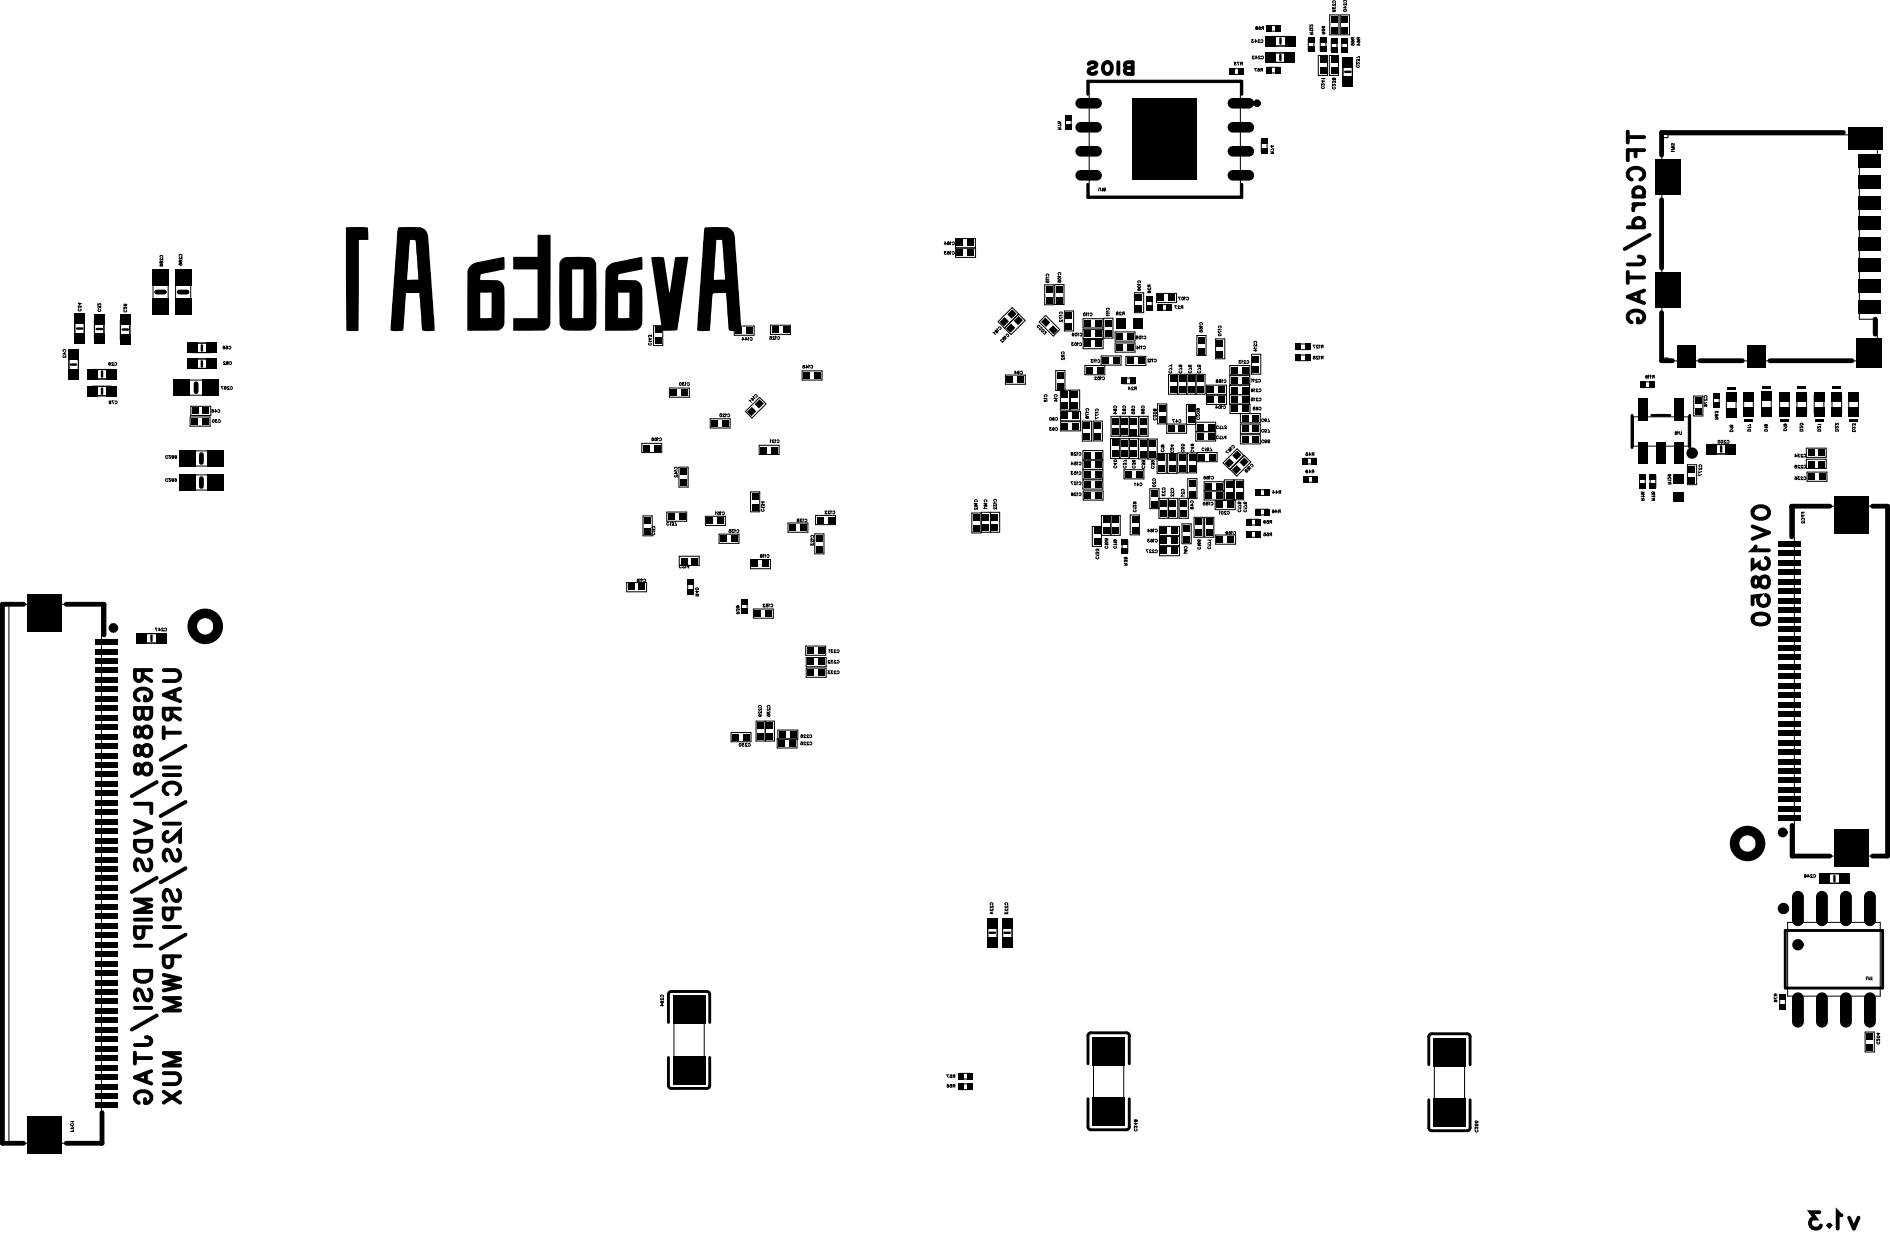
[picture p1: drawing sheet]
<svg xmlns="http://www.w3.org/2000/svg" width="100mm" height="65mm" viewBox="0 0 100 65" stroke-linecap="round" stroke-linejoin="round" font-family="sans-serif">
<defs><g id="words">
<text font-size="9.5" fill="#fff" x="39.5" y="18.7">Avaota A1</text>
<g font-size="3.2" fill="#fff">
<text x="87.4" y="17.1" transform="rotate(90 87.4 17.1)">TFCard/JTAG</text>
<text x="94" y="33.1" transform="rotate(90 94 33.1)">OV13850</text>
<text x="98.4" y="65.4">v1</text>
</g>
<text font-size="2.4" fill="#fff" x="60" y="4.2">BIOS</text>
<g font-size=".5" fill="#fff">
<text x="65.8" y="3.5">R73</text>
<text x="66.8" y="3.8">R67</text>
<text x="66.8" y="2.3">C243</text>
<text x="66.9" y="3.2">C242</text>
<text x="66.9" y="1.6">R68</text>
<text x="69.5" y="1.8" transform="rotate(-90 69.5 1.8)">R122</text>
<text x="70.1" y="4.7" transform="rotate(-90 70.1 4.7)">C241</text>
<text x="70.1" y="1.8" transform="rotate(-90 70.1 1.8)">R66</text>
<text x="70.7" y="4.7" transform="rotate(-90 70.7 4.7)">C238</text>
<text x="70.7" y=".6" transform="rotate(90 70.7 .6)">C239</text>
<text x="71.3" y=".6" transform="rotate(90 71.3 .6)">C240</text>
<text x="71.7" y="2.4" transform="rotate(90 71.7 2.4)">R65</text>
<text x="72" y="3.6" transform="rotate(-90 72 3.6)">C237</text>
<text x="56.2" y="6.9" transform="rotate(-90 56.2 6.9)">R75</text>
<text x="58.5" y="10.1" transform="rotate(180 58.5 10.1)">U18</text>
<text x="67.4" y="8.1" transform="rotate(-90 67.4 8.1)">R74</text>
<text x="88.7" y="8" transform="rotate(90 88.7 8)">SIM1</text>
<text x="4.3" y="16.5" transform="rotate(-90 4.3 16.5)">C34</text>
<text x="5.4" y="16.5" transform="rotate(-90 5.4 16.5)">C32</text>
<text x="6.7" y="16.5" transform="rotate(-90 6.7 16.5)">C26</text>
<text x="8.7" y="14.1" transform="rotate(90 8.7 14.1)">C286</text>
<text x="9.7" y="14" transform="rotate(90 9.7 14)">C285</text>
<text x="50.5" y="13.5">C183</text>
<text x="50.5" y="13">C184</text>
<text x="53.1" y="17.7" transform="rotate(45 53.1 17.7)">C181</text>
<text x="55.4" y="17.7" transform="rotate(135 55.4 17.7)">C202</text>
<text x="55.6" y="15" transform="rotate(90 55.6 15)">C115</text>
<text x="56.2" y="15" transform="rotate(90 56.2 15)">C105</text>
<text x="56.3" y="17" transform="rotate(90 56.3 17)">C172</text>
<text x="57.3" y="17.8">C109</text>
<text x="57.8" y="16.8">C110</text>
<text x="58.8" y="16.7" transform="rotate(90 58.8 16.7)">C111</text>
<text x="59.5" y="16.7">R28</text>
<text x="60.4" y="15.4" transform="rotate(90 60.4 15.4)">C106</text>
<text x="60.6" y="18">C108</text>
<text x="60.9" y="15.5" transform="rotate(90 60.9 15.5)">R26</text>
<text x="62.6" y="16.4">R27</text>
<text x="62.9" y="15.9">C107</text>
<text x="63.7" y="17.6" transform="rotate(90 63.7 17.6)">C165</text>
<text x="64.7" y="17.8" transform="rotate(90 64.7 17.8)">C170</text>
<text x="3.5" y="18.9" transform="rotate(90 3.5 18.9)">C42</text>
<text x="6.2" y="19.4">C29</text>
<text x="6.2" y="21.4">C79</text>
<text x="11.6" y="21.9">C46</text>
<text x="11.7" y="22.4">C30</text>
<text x="12.2" y="18.5">C56</text>
<text x="12.3" y="19.3">C82</text>
<text x="12.3" y="20.6">C287</text>
<text x="34.5" y="18.3" transform="rotate(-90 34.5 18.3)">C143</text>
<text x="35" y="23.4">C156</text>
<text x="36.5" y="20.4">C130</text>
<text x="38.6" y="22.1">C120</text>
<text x="39.8" y="18.1">C144 C125</text>
<text x="40.1" y="21.3" transform="rotate(45 40.1 21.3)">C141</text>
<text x="41.2" y="23.5">C121</text>
<text x="43" y="19.5">C145</text>
<text x="54.1" y="19.8">C94</text>
<text x="55.5" y="21.2" transform="rotate(90 55.5 21.2)">C13</text>
<text x="56" y="22.3">C90</text>
<text x="56" y="22.8">C93</text>
<text x="56" y="21.2" transform="rotate(90 56 21.2)">C14</text>
<text x="56.4" y="19" transform="rotate(90 56.4 19)">C92</text>
<text x="57.2" y="18.3">C103</text>
<text x="57.7" y="22.1" transform="rotate(90 57.7 22.1)">C178</text>
<text x="58.2" y="22.2" transform="rotate(90 58.2 22.2)">C177</text>
<text x="58.2" y="19.2">C113</text>
<text x="58.5" y="20.1">C102</text>
<text x="59.1" y="21.9" transform="rotate(90 59.1 21.9)">C84</text>
<text x="59.6" y="21.9" transform="rotate(90 59.6 21.9)">C83</text>
<text x="60.1" y="21.9" transform="rotate(90 60.1 21.9)">C85</text>
<text x="60.1" y="20.7">R24</text>
<text x="60.6" y="21.9" transform="rotate(90 60.6 21.9)">C86</text>
<text x="60.6" y="18.5">C114</text>
<text x="61.2" y="19.2">C112</text>
<text x="61.2" y="22.2" transform="rotate(-90 61.2 22.2)">C208</text>
<text x="61.6" y="23.9" transform="rotate(-90 61.6 23.9)">C19</text>
<text x="62" y="19.7" transform="rotate(-90 62 19.7)">C77</text>
<text x="62.1" y="24" transform="rotate(-90 62.1 24)">C24</text>
<text x="62.5" y="22.4">C47</text>
<text x="62.6" y="19.7" transform="rotate(-90 62.6 19.7)">C78</text>
<text x="62.7" y="23.9" transform="rotate(-90 62.7 23.9)">C50</text>
<text x="63.1" y="19.7" transform="rotate(-90 63.1 19.7)">C76</text>
<text x="63.2" y="23.9" transform="rotate(-90 63.2 23.9)">C49</text>
<text x="63.5" y="22.2" transform="rotate(-90 63.5 22.2)">C209</text>
<text x="63.6" y="19.7" transform="rotate(-90 63.6 19.7)">C75</text>
<text x="64.1" y="23.9" transform="rotate(180 64.1 23.9)">C187</text>
<text x="64.9" y="21.7">C104</text>
<text x="64.9" y="20.3">C188</text>
<text x="64.9" y="22.7" transform="rotate(180 64.9 22.7)">C173</text>
<text x="64.9" y="23.2" transform="rotate(180 64.9 23.2)">C174</text>
<text x="66.1" y="19.3">C213</text>
<text x="66.6" y="18.6" transform="rotate(90 66.6 18.6)">C214</text>
<text x="66.7" y="20.3">C211</text>
<text x="66.7" y="20.8">C216</text>
<text x="66.7" y="21.3">C215</text>
<text x="66.7" y="21.7">C68</text>
<text x="67.2" y="22.3" transform="rotate(180 67.2 22.3)">C67</text>
<text x="67.2" y="23.5" transform="rotate(180 67.2 23.5)">C58</text>
<text x="67.2" y="22.9" transform="rotate(180 67.2 22.9)">C57</text>
<text x="70" y="19.1">R128</text>
<text x="70" y="18.5">R127</text>
<text x="87.5" y="20.1">R119</text>
<text x="89" y="23">U16</text>
<text x="90.4" y="21.5" transform="rotate(90 90.4 21.5)">C276</text>
<text x="90.9" y="22.2" transform="rotate(-90 90.9 22.2)">R63</text>
<text x="91.5" y="23.5">C200</text>
<text x="91.7" y="22.8" transform="rotate(-90 91.7 22.8)">D16</text>
<text x="92.7" y="22.8" transform="rotate(-90 92.7 22.8)">D17</text>
<text x="93.6" y="22.8" transform="rotate(-90 93.6 22.8)">D18</text>
<text x="94.6" y="22.8" transform="rotate(-90 94.6 22.8)">D19</text>
<text x="95.4" y="22.8" transform="rotate(-90 95.4 22.8)">D20</text>
<text x="96.4" y="22.8" transform="rotate(-90 96.4 22.8)">D21</text>
<text x="97.3" y="22.8" transform="rotate(-90 97.3 22.8)">D22</text>
<text x="98.2" y="22.8" transform="rotate(-90 98.2 22.8)">D23</text>
<text x="9.4" y="25.5" transform="rotate(180 9.4 25.5)">C289</text>
<text x="9.4" y="24.3" transform="rotate(180 9.4 24.3)">C288</text>
<text x="34.7" y="28.3" transform="rotate(-90 34.7 28.3)">C117</text>
<text x="35.8" y="27.8" transform="rotate(180 35.8 27.8)">C137</text>
<text x="35.9" y="25.2" transform="rotate(90 35.9 25.2)">C142</text>
<text x="38.3" y="27.3">C151</text>
<text x="39.1" y="28.2">C135</text>
<text x="40.5" y="27.1" transform="rotate(-90 40.5 27.1)">C134</text>
<text x="40.7" y="29.5">C118</text>
<text x="42.7" y="27.7">C138</text>
<text x="43.1" y="28.8" transform="rotate(90 43.1 28.8)">C123</text>
<text x="44.2" y="27.2">C122</text>
<text x="51.8" y="27" transform="rotate(90 51.8 27)">C162</text>
<text x="52.3" y="26.9" transform="rotate(90 52.3 26.9)">C161</text>
<text x="52.8" y="26.9" transform="rotate(90 52.8 26.9)">C132</text>
<text x="57.2" y="24.1">C128</text>
<text x="57.2" y="25.7">C127</text>
<text x="57.2" y="25.2">C153</text>
<text x="57.2" y="26.3">C126</text>
<text x="57.2" y="24.6">C154</text>
<text x="58.2" y="29.6" transform="rotate(-90 58.2 29.6)">C133</text>
<text x="58.7" y="29" transform="rotate(-90 58.7 29)">C155</text>
<text x="59.1" y="29" transform="rotate(-90 59.1 29)">C119</text>
<text x="59.1" y="24.8" transform="rotate(-90 59.1 24.8)">C40</text>
<text x="59.6" y="24.8" transform="rotate(-90 59.6 24.8)">C37</text>
<text x="59.7" y="29.9" transform="rotate(-90 59.7 29.9)">R38</text>
<text x="60.1" y="24.8" transform="rotate(-90 60.1 24.8)">C36</text>
<text x="60.2" y="27.1" transform="rotate(-90 60.2 27.1)">C129</text>
<text x="60.4" y="25.8">C41</text>
<text x="60.6" y="24.8" transform="rotate(-90 60.6 24.8)">C38</text>
<text x="61.1" y="24.8" transform="rotate(-90 61.1 24.8)">C39</text>
<text x="61.2" y="25.7" transform="rotate(90 61.2 25.7)">C20</text>
<text x="61.3" y="29.3">C227</text>
<text x="61.3" y="28.7">C163</text>
<text x="61.3" y="28.2">C164</text>
<text x="61.7" y="26.2" transform="rotate(90 61.7 26.2)">C23</text>
<text x="62.2" y="26.3" transform="rotate(90 62.2 26.3)">C22</text>
<text x="62.7" y="26.2" transform="rotate(90 62.7 26.2)">C21</text>
<text x="62.9" y="29.3" transform="rotate(90 62.9 29.3)">C91</text>
<text x="63.2" y="26.9" transform="rotate(90 63.2 26.9)">C48</text>
<text x="63.6" y="29.1" transform="rotate(-90 63.6 29.1)">C166</text>
<text x="64.1" y="29" transform="rotate(-90 64.1 29)">C171</text>
<text x="64.2" y="26.8">C185</text>
<text x="64.2" y="25.4">C186</text>
<text x="65.1" y="27.3">C201</text>
<text x="65.4" y="24.1" transform="rotate(45 65.4 24.1)">C167 C168</text>
<text x="65.4" y="28.3">C169</text>
<text x="65.7" y="27.1" transform="rotate(-90 65.7 27.1)">C175</text>
<text x="66" y="27.1" transform="rotate(-90 66 27.1)">C176</text>
<text x="67.3" y="27.7">R59</text>
<text x="67.3" y="28.4">R55</text>
<text x="67.8" y="27.2">R46</text>
<text x="67.8" y="26.2">R44</text>
<text x="69.5" y="25.1">R49</text>
<text x="69.5" y="24.2">R45</text>
<text x="87" y="26.5" transform="rotate(-90 87 26.5)">R116</text>
<text x="87.6" y="26.5" transform="rotate(-90 87.6 26.5)">R115</text>
<text x="88.5" y="25.6" transform="rotate(-90 88.5 25.6)">R126</text>
<text x="95.5" y="27.7" transform="rotate(90 95.5 27.7)">FPC2</text>
<text x="95.6" y="25.4">C236</text>
<text x="95.6" y="24.2">C234</text>
<text x="95.6" y="24.8">C228</text>
<text x="8.8" y="33.4">C247</text>
<text x="34.2" y="30.8">C116</text>
<text x="36.5" y="30.1" transform="rotate(180 36.5 30.1)">C124</text>
<text x="37" y="31.5" transform="rotate(-90 37 31.5)">R40</text>
<text x="39.2" y="32.5" transform="rotate(-90 39.2 32.5)">R39</text>
<text x="40.9" y="32.2">C152</text>
<text x="44.4" y="35.7">C233</text>
<text x="44.4" y="34.6">C231</text>
<text x="44.4" y="35.1">C232</text>
<text x="39.7" y="39.5">C230</text>
<text x="40.4" y="37.9" transform="rotate(90 40.4 37.9)">C229</text>
<text x="40.8" y="37.9" transform="rotate(90 40.8 37.9)">C235</text>
<text x="43" y="39.4">C225</text>
<text x="43" y="39.1">C226</text>
<text x="96.1" y="46.5">C246</text>
<text x="35.2" y="53.2" transform="rotate(90 35.2 53.2)">C294</text>
<text x="52.6" y="48.3" transform="rotate(90 52.6 48.3)">C224</text>
<text x="53.4" y="48.3" transform="rotate(90 53.4 48.3)">C223</text>
<text x="94.1" y="53" transform="rotate(90 94.1 53)">R76</text>
<text x="99.1" y="51.8" transform="rotate(180 99.1 51.8)">U11</text>
<text x="3.9" y="59.8" transform="rotate(-90 3.9 59.8)">FPC1</text>
<text x="50.5" y="57">R57</text>
<text x="50.5" y="57.6">R56</text>
<text x="60.2" y="59.8" transform="rotate(-90 60.2 59.8)">C248</text>
<text x="78.2" y="59.9" transform="rotate(-90 78.2 59.9)">C255</text>
<text x="99.5" y="55.2" transform="rotate(-90 99.5 55.2)">C204</text>
</g>
</g></defs>
<g fill="none" stroke="#000" stroke-width=".05">
<path d="M3.4 18.6v-.1h.1l-.1 .1M3.4 18.8v.1l.1-.1v.1M3.5 18.7h-.2l.1-.1v.2M4 16.9h.5v1h-.5zM4.2 18.8h-.5v1h.5l-.1-1h-.5v1h.5M4.2 16.3v.1h.1v-.1M4.2 16v.1l.1-.1h-.2M4.3 16.3v-.1h-.1v.1M4.5 16.9v1h-.5M4.9 19.5h1M4.9 19.5h1v.5h-1zM5 16.9h.5v1h-.5z"/>
<path d="M5 16.9v1M5.2 16v.1h.1M5.2 16.4v.1l.1-.1M5.3 16.3v-.1h-.1v.1M5.5 16.9v1M5.8 19.2v.1v-.1v.1M6 19.2h-.1l.1 .1h-.1M6.1 19.2h.1l-.1 .1M6.4 16.9h.5v1h-.5zM6.6 16.2v.1l.1-.1v.1M6.6 16.4v.1h.1v-.1M6.7 16.1l-.1 .1v-.1v.1"/>
<path d="M6.9 16.9h-.5v1M8.1 14.6h.8v1.6h-.8zM8.5 13.6v-.1h.1v.1M8.5 13.7v.1l.1-.1v.1M8.6 14l-.1 .1h.1l-.1-.1v.1M9.3 14.6h.8v1.6h-.8zM9.5 13.6v-.2l.1 .1v.1M9.5 13.6v.1l.1-.1v.1M9.6 13.9v.1l-.1-.1v.1M10.2 19h1M10.2 18.1h1M10.2 19h1v.5h-1z"/>
<path d="M10.2 18.6h1M10.2 18.1h1v.5h-1zM10.2 19.5h1M11.8 18.3l.1 .1h-.1h.1M11.9 19.2h-.1l.1 .1h-.1M12 18.3v.1h.1M12.1 18.3l.1 .1h-.1M12.1 19.2h.1v.1l-.1-.1M34.3 18l.1 .1M34.4 18.1v.1h.1l-.1-.1M34.4 17.9v.1l.1-.1h-.2M34.5 17.8v-.1h-.1l-.1 .1"/>
<path d="M34.6 17.2h.5v1.1h-.5zM38.9 17.2h1v.5h-1zM39.3 17.9h.1l-.1-.1v.2M39.4 17.9h.1v-.1v.2M39.6 17.9v.1M39.7 17.9h.1v.1h-.1M40.7 17.8l.1 .1h-.1h.1M40.8 17.2h1v.5h-1zM41 17.8h-.1l.1 .1h-.1M41.1 17.8l-.1 .1M41.1 17.8l.2 .1h-.1h-.1M42.4 19.6h1.1v.5h-1.1z"/>
<path d="M42.5 19.3l.1 .1h-.1h.1M42.6 19.4h.1v-.1v.2M42.8 19.3v.2M42.9 19.4h.1v.1l-.1-.1M50 12.9h.1l-.1-.1v.1M50.1 13.3h-.1v.1h.1M50.3 13.3v.1M50.3 12.8v.1M50.4 13.3l.1 .1h-.1M50.4 12.8h.1v.1h-.1M51.6 13.1v-.5h-1v.5h1v.5h-1v-.5M52.6 17.6l.1 .1"/>
<path d="M52.8 17.4l.1 .1M52.8 17.4l.1-.1h.1l-.1 .1M53 18h.1l-.1 .1M53.2 17.8l.1 .1M53.2 19.8h1.1v.5h-1.1zM53.2 17.7h.1h.1l-.1 .1M53.6 16.3l.6 .6-.7 .8-.7-.7zM53.7 19.7h.1l-.1-.1v.2M53.8 19.7h.1v-.1l-.1 .1 .1 .1M53.9 16.6l-.7 .7M54 19.7h.1v.1l-.1-.1M55 17l.3-.3 .8 .7-.4 .4z"/>
<path d="M55 17.3l-.1-.1v.1h.1M55.2 17.4l-.1-.1v.1h-.1M55.3 15.1h.5v1h-.5zM55.4 14.7h.1M55.4 14.8h.1M55.4 17.6l-.1-.1v.2l-.1-.1M55.4 14.6v-.1h.1v.1M55.5 14.9h-.1M55.8 15h.5v1.1h-.5zM56 6.8h.1M56 6.7l.1-.1v.1M56 6.7l.1 .1"/>
<path d="M56 14.6h.1M56 14.5v-.1h.1v.1M56.1 16.8v.1l.1-.1M56.1 16.7h.1M56.1 16.6v-.1h.1v.1M56.1 16.9v.1l.1-.1v.1M56.1 14.8v.1v-.1l-.1 .1M56.1 6.4v.1l-.1-.1v.1M56.2 18.7v-.1h.1v.1M56.2 18.9v.1l.1-.1v.1M56.3 18.8l-.1 .1v-.1v.1M56.3 16.4h.5v1.1h-.5z"/>
<path d="M56.4 6.2h.3v.6h-.3zM56.7 17.7h.1v-.1l-.1 .1h.1M56.8 18.1h-.1v.1h.1M57.1 18.2l-.1 .1M57.1 17.6l-.1 .2M57.1 18.2h.1v.1l-.1-.1M57.1 17.7h.2l-.1 .1-.1-.1M57.3 17.4h1.1v.5h-1.1zM57.3 16.9h1.1v.4h-1.1zM57.3 18h1.1v.4h-1.1zM57.5 16.6v.1M57.6 16.6v.1"/>
<path d="M57.6 4.4h8v6h-8zM57.7 16.6h.1v.1h-.1M57.8 19h-.1v.1h.1M57.9 19v.2M58 20h-.1l.1 .1h-.1M58 19v.2M58.1 19l.1 .1v.1l-.1-.1M58.1 10.1l.1-.2v.2M58.3 19.3v-.5h1v.5h-1.9v.5h1.1v-.5M58.3 20l-.1 .1M58.3 9.9v.2M58.3 20h.1v.1l-.1-.1"/>
<path d="M58.4 16.8h.5v1.1h-.5zM58.6 16.5h.1M58.6 16.6h.1M58.6 16.7h.1M58.6 16.4v-.1h.1v.1M59 17.6h1.1v.4h-1.1zM59 18.1h1.1v.5h-1.1zM59.3 16.5h-.1l.1 .1h-.1M59.4 20h.6v.3h-.6zM59.4 16.6h.1M59.5 16.6l-.1-.1h.1v.1M59.6 18.8h1v.5h-1z"/>
<path d="M60 15.5h.5v1h-.5zM60.1 18.4h.1v-.1v.2M60.2 15h.2M60.2 15l.1-.2v.1v.1M60.3 15.3l-.1 .1M60.3 18.3v.2M60.4 18.3v.2M60.5 17.8l-.1 .1M60.5 18.3l.1 .1h-.1M60.5 17.8h.1v.1h-.1M60.7 15.7h.3v.6h-.3zM60.8 15.2v.1l.1-.1v.1"/>
<path d="M60.8 15.1v.1l-.1-.1h.2M60.8 15.1l.1 .1M60.8 19h-.1l.1 .1h-.1M60.8 15.4v.1h.1l-.1-.1v.1M60.9 19v.1M61 19v.1M61.1 19h.1v.1h-.1M61.2 15.5h1.1v.5h-1.1zM61.3 16.1h.6v.3h-.6zM61.8 19.8h2v1h-2zM61.9 19.5h.1v.1M61.9 19.4l.1-.1v.1"/>
<path d="M61.9 19.6v.1h.1v-.1M62.3 16.2h-.1v.1M62.3 19.8v1M62.4 19.5h.1v.1M62.4 19.6v.1h.1v-.1M62.4 16.2h-.1l.1 .1h-.1M62.5 15.7h-.1v.2M62.5 16.2v.1M62.6 16.2h-.1h.1v.1M62.7 15.7v.2M62.8 15.7l.1 .1v.1l-.1-.1M62.8 19.8v1"/>
<path d="M62.9 19.5h.1v.1M62.9 19.6v.1h.1v-.1M63 19.3v.1l-.1-.1h.1l-.1 .1M63.3 19.8v1M63.3 17.7h.5v1.1h-.5zM63.4 19.5h.1v.1M63.4 19.6v.1h.1v-.1M63.5 17.2l.1 .1M63.5 17.2v-.1h.1v.1M63.5 19.3v.1l-.1-.1v.1M63.6 17.3l-.1 .1h.1l-.1-.1v.1M63.6 17.5v.1l-.1-.1v.1"/>
<path d="M64.3 17.9h.5v1.1h-.5zM64.5 17.5v.1l.1-.1M64.5 17.4h.1M64.5 17.3v-.1l.1 .1M65.1 19.3h1v.5h-1zM65.1 19.9h1v1.5h-1zM65.1 3.6h.6v.3h-.6zM65.4 3.3h-.1v.1h.1M65.6 3.3h-.1v.1M65.6 19.1v.1h.1M65.7 3.4h-.1M65.7 3.4l-.1-.1h.1v.1"/>
<path d="M65.8 19.1l-.1 .1M65.9 19.1h-.1l.1 .1h-.1M66 19.1h.1v.1h-.1M66.2 18.7h.5v1.1h-.5zM66.3 2.1h-.1v.1h.1M66.4 3h-.1l.1 .1h-.1M66.4 18.4h.1M66.4 18.2v-.2l.1 .1v.1M66.4 18.2v.1l.1-.1v.1M66.4 2.2h.1l-.1-.1v.1M66.4 3.1h.1v-.1v.1M66.5 3.6h-.1l.1 .2"/>
<path d="M66.5 18.5h-.2h.2v.1M66.6 3.6v.1v.1v-.1M66.6 1.4l.1 .1-.1 .1v-.1h.1M66.7 2.1h-.1l.1 .1h-.1M66.7 3h-.1l.1 .1h-.1M66.7 2.1l.1 .1h-.1M66.7 7.4h.3v.6h-.3zM66.7 3h.2l-.1 .1h-.1M66.8 3.7l-.1 .1M66.8 3.7l-.1-.1h.1v.2M66.8 1.5v.1M66.9 1.5l-.1-.1h.1v.2"/>
<path d="M67.1 1.3h.6v.3h-.6zM67.1 3.6h.6v.3h-.6zM67.2 8.1h.2v-.1l-.1 .1M67.2 8l.1 .1M67.2 7.9h.2v.1M67.3 2.8h1v.5h-1zM67.3 2.4v-.5h1v.5h-1v-.5h1v.5M67.3 7.7v.1l.1-.1h-.2M68.3 2.8v.5M68.6 18.2h.6v.3h-.6zM68.6 18.8h.6v.3h-.6zM69.2 2.1h.3v.6h-.3z"/>
<path d="M69.3 1.8h.2v-.1l-.1 .1M69.3 1.6l.1 .1M69.3 1.5v.1l.1-.1v.1M69.3 1.3v.1l.1-.1v.1M69.3 1.7l.1 .1M69.6 18.3h-.1l.1 .1M69.7 18.9v.1h-.1M69.7 18.3v.1h-.1M69.8 2.9h.4v1.1h-.4zM69.8 18.9v.1M69.8 18.3v.1M69.9 2.1h.3v.6h-.3z"/>
<path d="M69.9 4.4v.1l.1-.1v.1M69.9 4.2h.1M70 1.8h.1v-.1l-.1 .1M70 18.9l-.1 .1M70 18.3l-.1 .1M70 1.7h.1M70 4.6v.1h.1l-.1-.1M70 4.3v.1l.1-.1h-.2M70 18.9h-.1l.1-.1v.2M70 18.3h-.1h.1v.1M70.1 1.5l-.1 .1M70.1 1.4l-.1 .1v-.1v.1"/>
<path d="M70.3 2.9h.5v1.1h-.5zM70.4 .8h.4v1h-.4zM70.4 2.1h.3v.6h-.3zM70.5 4.4v.1h.1M70.5 4.6l.1 .1h.1l-.1-.1M70.5 .1l.1-.1 .1 .1h-.1M70.5 .2l.1 .1 .1-.1v.1M70.6 .4v.1h-.1v-.1M70.6 .5v.1l-.1-.1h.1v.1M70.7 4.4v-.1h-.1l-.1 .1M70.9 .8h.5v1h-.5zM71 2.1h.3v.6h-.3z"/>
<path d="M71.1 3.3h.5v1h-.5zM71.1 .1l.1-.1v.1M71.1 .2v.1l.1-.1v.1M71.2 .4h-.1l.1-.1v.1M71.6 2l-.1 .1v-.1h.2M71.6 2l.1 .1M71.6 2.2h-.1M71.6 2.3v.1v-.1l-.1 .1M71.8 3.3v.1l.1-.1v.1M71.8 3.1l.1-.1v.1M71.8 3.5v.1l.1-.1M71.9 2l-.1 .1v-.1h.2"/>
<path d="M71.9 2l.1 .1M71.9 2.2h.1h-.1h-.1M71.9 3.2v-.1h-.1v.1M72 2.4h-.2l.1-.1v.1M87.1 19.9h.1h-.1l.1 .1M87.3 19.9l-.1 .1M87.4 19.9l-.1 .1M87.5 19.9l-.1 .1M87.5 19.9h-.1h.1v.1M87.9 7.3h.4v-.2h11v1.1h-.9v8.7h.9v2.2h-11v-.2h-.4zM88.4 7.7h.2M88.5 8h.1"/>
<path d="M88.6 7.6v.1l-.1-.1v.1M88.6 7.8h-.2l.2 .1h-.2h.2M.5 32h4.9v28.5h-4.9zM4.9 20.4h1v.5h-1zM4.9 20.4v.5h1M5.8 21.2l.1 .1v-.1l-.1 .1h.1M6 21.2h-.1l.1 .1M6.1 21.2l.1 .1h-.1M8.3 33.2h-.1l.1 .2M8.4 33.3h.1l-.1-.1v.2M8.5 33.5v.5h-1v-.5h1v.5h-1M8.6 33.2v.1v.1h-.1"/>
<path d="M8.7 33.2l.1 .1v.1l-.1-.1M8.9 25.3l-.1 .1v.1l.1-.1M8.9 24.1h-.1v.1h.1M9 25.3h-.1l.1 .1h-.1M9 24.1h-.1l.1 .1h-.1M9.3 25.3v.1v.1v-.1M9.6 20.1h1.6v.8h-1.6zM9.9 23.8h1.6v.8h-1.6zM9.9 25.1h1.6v.8h-1.6zM10.1 22h1v.5h-1zM10.1 21.5h1.1v.5h-1.1zM11.2 21.7h.1l-.1 .1v-.1l.1 .1"/>
<path d="M11.4 21.8h.1l-.1-.1v.1M11.5 22.2h-.1v.1h.1M11.5 21.7h.1v.1h-.1M11.6 22.2h.1l-.1 .1M11.8 20.4h-.1l.1 .2M12.1 20.5h-.1l.1 .1h-.1M12.2 20.5h.1v.1h-.1M33.2 30.8h1v.5h-1zM33.7 30.6l.1 .1-.1 .1v-.1h.1M33.9 30.7v.1M34 23.4h1v.5h-1zM34 30.7v.1"/>
<path d="M34 27.3h.5v1h-.5zM34.1 30.7h.1l-.1 .1v-.1M34.5 28.1h.1M34.5 28h.1M34.5 23.2h.1l-.1 .1v-.1l.1 .1M34.5 27.9l.1-.1v.1M34.5 28.2l.1 .1v-.1M34.7 23.2l-.1 .1h.1M34.8 23.2v.1M34.9 23.2h.1v.1h-.1M35.3 27.1h1v.5h-1zM35.4 27.7h-.1v.1l.1-.1"/>
<path d="M35.4 20.5h1.1v.5h-1.1zM35.5 27.6l-.1 .1M35.5 27.6l.1 .1v.1M35.7 24.9h.1M35.7 24.8v-.1h.1v.1M35.7 25.1v.1l.1-.1v.1M35.7 27.6l.1 .2h-.1M35.8 25h-.1h.1v.1M35.9 24.7h.5v1.1h-.5zM35.9 29.4h1.1v.5h-1.1zM36 29.9h-.1l.1 .1M36.1 29.9v.1"/>
<path d="M36.2 20.2h-.1v.1l.1 .1M36.3 29.9h-.1l.1 .1h-.1M36.3 20.3v.1M36.4 20.3h.1l-.1 .1v-.1M36.4 30.7h.3v.6h-.3zM36.4 29.9v.1v-.1h.1M36.8 31.5h.2l-.1-.1v.1M36.8 31.4l.1 .1M36.9 31.2v.1h.1h-.2M37.3 27.3h1.1v.5h-1.1zM37.6 22.1h1v.5h-1zM37.9 27.1v.1"/>
<path d="M38 27.1h.1l-.1 .1h.1M38.1 28.2h1v.5h-1zM38.2 27.1l-.1 .1M38.2 27.1h.1v.1h-.1M38.3 21.9v.1h-.1M38.4 21.9v.1M38.5 21.9h.1v.1h-.1M38.6 28l.1 .1h-.1h.1M38.7 38.7h1v.5h-1zM38.8 28h-.1v.1h.1M38.9 28v.2M39 32.4h.1h-.1"/>
<path d="M39 32.3v.1M39 28l.1 .1v.1l-.1-.1M39.1 32l-.1 .1h.1l-.1-.1v.1M39.1 32.3v-.1h-.1v.1M39.2 31.8h.3v.6h-.3zM39.4 39.3h-.1v.1h.1M39.4 21.8l.8-.8 .3 .4-.7 .7zM39.5 39.3l-.1 .1 .1 .1h-.1M39.6 39.3l.1 .1v.1l-.1-.1M39.7 21.2l.1 .1M39.7 29.6h1.1v.5h-1.1zM39.7 26h.5v1.1h-.5z"/>
<path d="M39.8 21.2l.1-.1h-.2l.2 .1M39.9 32.2h1v.5h-1zM39.9 21v.1M39.9 20.9h.1h.1l-.1 .1M40 38.1h1v1.1h-1zM40.2 37.4v-.1h.1v.1M40.2 37.5v.1l.1-.1v.1M40.2 37.6v.1l.1-.1v.1M40.2 23.5h1v.5h-1zM40.3 37.8l-.1 .1-.1-.1h.1v.1M40.3 26.8l.1 .1M40.3 26.9v.1h.1v-.1"/>
<path d="M40.3 26.5v.1l.1-.1h-.1M40.4 29.4v.1M40.4 26.8v-.1h-.1v.1M40.5 32h-.1l.1 .1h-.1M40.5 38.1v1.1M40.5 29.4v.1M40.5 31.9l.1 .1-.1 .1h.1M40.6 29.4h.1v.1l-.1-.1M40.6 37.4l.1-.1v.1M40.6 37.5v.1l.1-.1v.1M40.7 37.6v.1h-.1v-.1M40.7 37.8v.1v-.1l-.1 .1"/>
<path d="M40.7 32v.1M40.8 32h.1v.1h-.1M40.8 23.3v.1M41 23.3h-.1l.1 .1h-.1M41.1 23.3l-.1 .1M41.1 23.3h.1v.1h-.1M41.1 39.1h1.1v.5h-1.1zM41.2 38.6h1v.5h-1zM41.7 27.7h1v.4h-1zM42.4 39.2l.1 .1-.1 .1h.1M42.4 38.9h.1l-.1 .1v-.1l.1 .1M42.4 27.4h-.1v.2h.1"/>
<path d="M42.5 27.5v.1M42.6 27.5h.1v.1h-.1M42.6 39.3h-.1l.1 .1h-.1M42.6 38.9h-.1l.1 .1h-.1M42.6 34.2h1.1v.4h-1.1zM42.7 34.8h1v.5h-1zM42.7 35.3h1v.5h-1zM42.8 39.3h-.1l.1 .1h-.1M42.8 38.9h-.1l.1 .1h-.1M42.8 39.3h.2l-.1 .1-.1-.1M42.8 38.9h.2l-.1 .1h-.1M42.9 28.5h.2"/>
<path d="M42.9 28.4l.1-.1v.1M42.9 28.6v.1l.2-.1v.1M43 28.7v.1h-.1v-.1M43.1 28.2h.5v1.1h-.5zM43.2 27.3h1v.4h-1zM43.7 27.1v.1h-.1M43.9 35.5h-.1v.1h.1M43.9 27.1h-.1l.1 .1h-.1M43.9 34.9l-.1 .1 .1 .1h-.1M43.9 34.4v.1M44 27v.2M44.1 35.5h-.1v.1h.1"/>
<path d="M44.1 34.4h-.1v.1h.1M44.1 34.9h-.1v.1h.1M44.1 27.1h.1l-.1 .1v-.1M44.2 35.5h-.1l.1 .1h-.1M44.2 34.4h-.1l.1 .1h-.1M44.2 34.9l-.1 .1 .1 .1h-.1M44.3 35.5h.1v.1h-.1M44.3 34.4h.1v.1h-.1M44.3 34.9l.1 .1v.1l-.1-.1M51.4 27.1h.5v1.1h-.5zM51.6 26.6h.1M51.6 26.5v-.1l.1 .1"/>
<path d="M51.6 26.8v.1l.1-.1v.1M51.7 26.7l-.1 .1h.1l-.1-.1v.1M51.9 27.1h1v1h-1zM52.1 26.6h.1M52.1 26.8l.1 .1M52.1 26.5v-.1l.1 .1M52.2 26.7l-.1 .1h.1l-.1-.1v.1M52.4 27.1v1M52.6 26.6h.1M52.6 26.5v-.1h.1v.1M52.6 26.8v.1l.1-.1v.1M52.7 26.7v.1h-.1v-.1"/>
<path d="M55.3 21l.1 .1M55.3 21v-.1h.1v.1M55.4 21.1v.1h-.1v-.1M55.6 22.6h-.1v.1h.1M55.7 22.1l.1 .1v-.1l-.1 .1h.1M55.7 22.7h.1v-.1l-.1 .1h.1M55.8 21l.1 .1M55.8 21v-.1h.1v.1M55.9 22.1h.1l-.1 .1M55.9 22.6l.1 .1-.1 .1v-.1M55.9 21.2h-.1l.1-.1v.1M56.1 20.6v1.1h.5v-1.1h-.7v-1h.5v1"/>
<path d="M56.1 21.8h1.1v.4h-1.1zM56.1 22.3h1.1v.5h-1.1zM56.6 20.6h.5v1.1h-.5zM56.7 24.5h.1l-.1-.1v.2M56.7 26.1h.1l-.1 .1v-.1l.1 .1M56.8 24.9h-.1v.1l.1 .1M56.8 25.5h-.1v.1M56.9 24.9v.1l-.1 .1h.1M56.9 24.4v.1v.1M56.9 24h-.1l.1 .1h-.1M56.9 25.5h-.1l.1 .1h-.1M56.9 26.1h-.1l.1 .1h-.1"/>
<path d="M57 24v.1M57 25.5v.1M57 25v.1M57 26.1v.1M57 24.5v.1M57.1 24h.1v.1l-.1-.1M57.1 25.5h.1v.1h-.1M57.1 25h.1v.1h-.1M57.1 26.1h.1v.1h-.1M57.1 24.5h.1v.1l-.1-.1M57.3 22.3h.5v1h-.5zM57.3 25.4h1.1v.5h-1.1z"/>
<path d="M57.3 23.8h1.1v1.5h-1.1zM57.3 24.8h1.1M57.3 24.3h1.1M57.3 26h1.1v.4h-1.1zM57.5 21.9v.1l.1-.1M57.5 21.8h.1M57.5 21.7v-.1h.1v.1M57.8 22.3h.5v1h-.5zM58 21.9v.1l.1-.1M58 22.1v.1l.1-.1M58 29.3l.1 .1M58 21.8h.1"/>
<path d="M58 21.7v-.1l.1 .1M58 29.4v.2l.1-.1v-.1M58.1 29.3v-.1h-.1v.1M58.1 29.1v-.1h-.1v.1M58.3 27.8h-.5v1.1h.5v-1.6h1v1h-1M58.5 28.8h.1M58.5 28.9v.1h.1v-.1M58.6 28.6v.1l-.1-.1v.1M58.6 28.5v.1l-.1-.1v.1M58.8 27.3v1M58.8 22h2v1.1h-2zM58.9 28.8h.1"/>
<path d="M58.9 28.7h.1M59 21.6v-.1h.1l-.1 .1M59 28.9v.1h.1l-.1-.1M59 24.6v.1h.1v-.1M59 24.5v.1l.1-.1h-.2M59 28.5v.1h.1l-.1-.1-.1 .1M59.1 21.9h-.2l.1-.1v.1M59.3 23.2v1M59.3 22v1.1M59.4 28.6h.3v.6h-.3zM59.4 24.4l.2-.1v.1M59.4 21.6l.1-.1h.1l-.1 .1"/>
<path d="M59.5 24.8h1v.5h-1zM59.5 24.6v.2l.1-.1v-.1M59.5 29.9h.1v-.1v.1M59.5 29.8h.1M59.5 21.8v.1h-.1v-.1M59.6 24.6v-.1h-.1v.1M59.6 29.7v-.1h-.1v.1M59.7 20.6h.1l-.1-.1v.1M59.7 23.2v1M59.8 22v1.1M59.8 27.2h.5v1.1h-.5zM59.9 21.6v-.1h.1v.1"/>
<path d="M60 20.5h-.1l.1 .1h-.1M60 24.6v.2l.1-.1-.1-.1M60 26.9h.1M60 26.7v.1l.1-.1v.1M60 27v.1l.1-.1M60 21.8v.1v-.1l-.1 .1M60.1 24.3l-.1 .1h-.1h.1M60.1 26.5l-.1 .1h.1l-.1-.1v.1M60.1 20.5l-.1 .1M60.1 24.6v-.1h-.1v.1M60.1 25.6v.1M60.1 20.5h-.1h.1v.1"/>
<path d="M60.2 25.6h.1l-.1-.1v.2M60.2 24.2h-1.4v-1h1.4l.1 1.1h.9M60.2 22v1.1M60.3 23.2h.9v1.8h.5v-1h-.5M60.3 22v1.1M60.3 25.6h.1v.1h-.1M60.4 21.6l.1-.1v.1M60.5 24.7v.1l.1-.1h-.1M60.5 21.8v.1v-.1l-.1 .1M60.6 24.6v-.1h-.1v.1M60.7 28.1h.1v-.1v.1M60.7 23.2v1.1"/>
<path d="M60.8 29.1h-.1v.1M60.8 28.5h-.1v.1h.1M60.9 28.5l.1 .1-.1 .1v-.1h.1M60.9 28h.1l-.1 .1v-.1l.1 .1M60.9 29.1h-.1l.1 .1h-.1M61 24.7v.1l.1-.1h-.1M61 24.4h.1h-.1h-.1M61 25.4v-.1h.1v.1M61 25.5v.1l.1-.1v.1M61 21.9v.1h.1h.1M61.1 29.1h-.1l.1 .1h-.1M61.1 24.6v-.1h-.1v.1"/>
<path d="M61.1 22.1v.1h.1v-.1M61.1 28.5l-.1 .2M61.1 28l-.1 .1M61.1 29.1h.1v.1h-.1M61.1 28.5l.1 .1v.1l-.1-.1M61.1 28h.1v.1h-.1M61.3 26.4h1v1h-1v-1.6h-.5v1.1h.5M61.4 27.8h1v.5h-1zM61.4 28.4h1v.5h-1zM61.4 28.9h1v.5h-1zM61.4 23.7h.2M61.5 23.8v.1h.1v-.1"/>
<path d="M61.5 25.9l.1-.1v.1M61.5 26v.1l.1-.1v.1M61.5 23.5v.1h.1l-.1-.1v.1M61.6 26.1v.1h-.1v-.1M61.8 24h.5v1h-.5zM61.8 26.4v1M62 23.7v.1l.1-.1v.1M62 23.8v.1h.1v-.1M62 25.9v-.1h.1v.1M62 26v.1l.1-.1v.1M62 26.2l.1-.1v.1M62 23.5v.1l.1-.1h-.1"/>
<path d="M62.2 22.2h-.1v.1M62.2 22.3h.1l-.1-.1v.1M62.3 24h1v1h-1zM62.4 22.2h.1v.1h-.1M62.4 26.4h.5v1h-.5zM62.5 26.2h.2M62.5 27.7h.5v1.1h-.5zM62.5 23.8l.1 .1h.1l-.1-.1M62.5 26l.1-.1h.1l-.1 .1M62.5 26l.1 .1 .1-.1v.1M62.7 23.7h-.1h-.1M62.7 29.2h.1"/>
<path d="M62.7 29v-.1h.1v.1M62.8 22.4h.5M62.8 29.1v.1l-.1-.1h.1l-.1 .1M62.8 24v1M62.8 25.3h.5v1.1h-.5zM63 26.6l.1-.1v.1M63.1 23.8v.1h.1l-.1-.1M63.1 23.6v.1h.1h-.2M63.1 23.5v.1h.1l-.1-.1-.1 .1M63.1 26.7h-.1l.1-.1v.2M63.2 27.4h.5v1h-.5zM63.3 22.3h1v1h-1v-1.9h-.5v1.5h-1.1v-1.5h-.4v1h1.5"/>
<path d="M63.3 22.8h1M63.3 21.9v.1l.1-.1v.1M63.3 23.9h1.1v.5h-1.1zM63.4 22.1v.1h.1l-.1-.1M63.4 28.8l.1 .1M63.4 28.9v.1h.1v-.1M63.4 21.6v.1h.1l-.1-.1-.1 .1M63.5 28.7v.1l-.1-.1h.1l-.1 .1M63.5 28.5v.1h-.1h.1h-.1M63.7 26.6h.1l-.1 .1h.1M63.7 25.2l.1 .1h-.1h.1M63.7 23.7h-.1v.1h.1"/>
<path d="M63.7 26h1.1M63.7 27.4h.5v1h-.5zM63.8 23.7v.1M63.8 20.4h1.1v.5h-1.1zM63.8 20.9h1.1v.5h-1.1zM63.9 28.8l.1 .1M63.9 28.6h.1M63.9 28.7h.2v.1M63.9 28.9l.1 .1h.1l-.1-.1M64 26.6v.1M64 25.2v.1M64.1 23.7v.1h-.1"/>
<path d="M64.1 26.6h.1v.1h-.1M64.1 25.2h.1v.1h-.1M64.3 26.5h1.1v.4h-1.1zM64.3 21.6h.1v-.1v.1M64.3 28.3h1.1v.5h-1.1zM64.5 22.6h-.1v.1l.1-.1M64.5 23.1h-.1v.1h.1M64.6 27.1l-.1 .1M64.6 22.5l-.1 .1M64.6 23l-.1 .2M64.7 23v.2h-.1M64.7 22.5v.2h-.1"/>
<path d="M64.7 21.5l-.1 .1M64.7 20.1v.1M64.7 21.5h.1v.1h-.1M64.8 20.1h.1l-.1 .1M64.8 25.5h-1.1v.9h1.6v-1h-.5v1M64.8 22.5l.1 .1v.1h-.1M64.9 23v.2l-.1-.1h.1M64.9 28.2v-.1v.1h.1M64.9 27.1h-.1l.1 .1h-.1M64.9 23.8v.1l.1 .1M64.9 27.1h.2l-.1 .1h-.1M65 28.1l.1 .1-.1 .1v-.1h.1"/>
<path d="M65.1 20.4h1M65.1 20.9h1M65.1 20.3h1M65.1 23.8h-.1l.1 .1v-.1h-.1M65.1 23.7l.1 .1M65.2 23.6h.1l-.1 .1M65.2 28.1v.2M65.3 28.1l.1 .1v.1l-.1-.1M65.3 25.4h.5v1h-.5zM65.5 23.7l.3 .4-.7 .7-.4-.3zM65.5 26.9h.1M65.5 26.8l.2-.1v.1"/>
<path d="M65.5 27l.1 .1 .1-.1h-.1M65.6 22.4h1.1v.5h-1.1zM65.6 21.9v.5h1.1v-.5h-1.6v-.5h1v.5M65.6 23h1.1v.5h-1.1zM65.7 26.6h-.1l-.1-.1v.1M65.8 26.9h.1M65.8 26.8l.2-.1v.1M65.8 24.1l.4 .3-.8 .8-.3-.4zM65.8 27l.1 .1 .1-.1h-.1M65.9 26.6h-.1h.1M66 28.1h.6v.3h-.6zM66 27.5h.6v.3h-.6z"/>
<path d="M66.1 24.8h-.1l.1 .1v-.1h-.1M66.1 24.7l.1 .1M66.2 24.6v-.1l.1 .1-.1 .1M66.2 20.6h.1l-.1 .1v-.1l.1 .1M66.2 21l.1 .1-.1 .1h.1M66.3 20.1l-.1 .1M66.4 20.1l-.1 .1M66.4 20.6v.1M66.4 21.1v.1M66.5 21.6h.1l-.1 .1v-.1h.1M66.5 26.9h.6v.3h-.6zM66.5 25.9h.6v.3h-.6z"/>
<path d="M66.5 20.1h-.1l.1 .1h-.1M66.6 20.6h-.1l.1 .1h-.1M66.6 21.1h-.1l.1 .1h-.1M66.6 20.1h.1v.1h-.1M66.6 20.6h.1v.1h-.1M66.6 21.1h.1v.1h-.1M66.6 21.6h.1v.1l-.1-.1M66.9 22.2h-.1v.1h.1M66.9 23.3h-.1v.1h.1M66.9 22.7l-.1 .1h.1M66.9 27.6v-.1v.1l.1 .1M66.9 28.2h.1l-.1 .1h.1"/>
<path d="M66.9 22.2h.1h-.1l.1 .1M66.9 23.3h.1h-.1l.1 .1M66.9 22.7h.1l-.1 .1 .1 .1M67 27.5l.1 .1-.1 .1 .1-.1M67 28.2h.1l-.1 .1h.1M67.1 22.1l.1 .2h-.1M67.1 22.7l.1 .2h-.1M67.2 27.6v.1M67.2 28.3h.1M67.3 27.6l-.1-.1h.1v.2M67.3 28.3l-.1-.1h.1v.1M67.3 27h.1l-.1 .1v-.1l.1 .1"/>
<path d="M67.3 26h.1v-.1v.2M67.5 27.1h.1l-.1-.1v.1M67.5 26h.1l-.1-.1v.2M67.7 27l-.1 .1M67.7 26v.1M67.7 27h-.1h.1v.1M67.8 26h-.1l.1-.1v.2M69 24.2h.6v.3h-.6zM69 25.2h.6v.3h-.6zM69.1 24.9h.1h-.1l.1 .1M69.1 23.9l.1 .1-.1 .1h.1M69.3 25h.1l-.1-.1v.1"/>
<path d="M69.3 24h.1l-.1-.1v.2M69.5 24.9l-.1 .1M69.5 24l-.1 .1M69.5 24.9h-.1h.1v.1M69.5 24h-.1l.1-.1v.2M86.4 22h2.9v1.6h-2.9zM86.8 25.2h.3v.5h-.3zM86.8 26.5h.2v-.1l-.1 .1M86.8 26.3h.2M86.8 26.2h.2M86.8 26.4h.1M86.9 20.2h.6v.3h-.6z"/>
<path d="M87 26l-.1 .1-.1-.1h.1v.1M87.3 25.2h.3v.5h-.3zM87.4 26.5h.2l-.1-.1v.1M87.4 26.3h.1M87.4 26.2h.1M87.4 26.4h.1M87.6 26l-.1 .1-.1-.1v.1M88.3 25.6h.1v-.1l-.1 .1M88.3 25.4h.1M88.3 25.2v.1l.1-.1v.1M88.3 25.5h.1M88.4 25.1v.1l-.1-.1h.1l-.1 .1"/>
<path d="M88.6 22.8l.1 .1v.1v-.1M88.8 22.9v.1M88.9 22.8v.2l.1-.2M89.3 24.6h.5v1h-.5zM89.6 20.9h.5v1.1h-.5zM89.9 24.9v.1l.1-.1M89.9 25.1v.1l.1-.1M89.9 24.7l.1-.1v.1M89.9 24.7v.1l.1-.1v.1M90.2 21.2v.1h.1M90.2 21v-.1h.1v.1M90.2 21.1v.1l.1-.1v.1"/>
<path d="M90.3 21.4l-.1 .1h.1l-.1-.1v.1M90.7 20.9h.3v.6h-.3zM90.8 22.2h.1v-.1l-.1 .1M90.8 22.1h.1M90.9 21.9l-.1 .1v-.1v.1M90.9 21.8l-.1-.1v.1M91.3 23.3h-.1l.1 .1h-.1M91.4 20.9h.5v1h-.5zM91.4 23.3h.1v.1h-.1M91.5 22.6l.2 .1M91.6 22.7l.1 .1h-.2zM91.6 23.5h-1v.5h1v-.5h-1v.5"/>
<path d="M91.7 22.5l-.1 .1-.1-.1h.1v.1M92.3 20.9h.5v1h-.5zM92.5 22.6h.1M92.5 22.5l.1-.1v.1M92.5 22.7h.1v.1h-.1zM93.2 20.9h.5v1h-.5zM93.4 22.6h.1M93.4 22.7h.1v.1h-.1zM94.2 20.9h.5v1h-.5zM94.4 22.6h.1M94.4 22.7h.1v.1h-.1zM94.5 22.4v.1v-.1l-.1 .1"/>
<path d="M94.9 26.8h4.9v18.5h-4.9zM95 24.1h.1l-.1-.1v.2M95 25.2l.1 .1-.1 .1v-.1h.1M95.1 20.9h.5v1h-.5zM95.2 25.2h-.1v.1h.1M95.2 24h-.1v.1h.1M95.2 24.6h-.1l.1 .2h-.1M95.3 22.5v.1l.1-.1v.1M95.3 22.7h.1v.1h-.1zM95.4 27.5v-.1h.1l-.1 .1M95.4 27.6v.1l.1-.1v.1M95.4 25.2l-.1 .1 .1 .1h-.1"/>
<path d="M95.4 24.1h-.1l.1 .1h-.1M95.4 24.6h-.1l.1 .2h-.1M95.4 27.1h.1M95.4 27.2l-.1 .1v-.1h.2M95.4 25.2l.2 .1-.1 .1-.1-.1M95.4 24.1h.2l-.1 .1-.1-.1M95.4 24.6l.2 .1h-.1h-.1M95.5 27.1h-.2v.1M95.6 23.7h1v.5h-1zM95.6 24.3h1v.5h-1zM95.6 25h1.1v.5h-1.1zM96 20.9h.5v1h-.5z"/>
<path d="M96.2 22.5v.1l.1-.1v.1M96.2 22.4l.1 .1M96.2 22.7h.1v.1h-.1zM96.9 20.9h.5v1h-.5zM97.1 22.5v.1l.1-.1v.1M97.1 22.4v.1l.1-.1v.1M97.1 22.7h.1l.1 .1h-.2zM97.8 20.9h.5v1h-.5zM98 22.6v.1l.1-.1v.1M98 22.7h.1l.1 .1h-.2zM98.2 22.5v-.1h-.1l-.1 .1M3.7 59.7h.2v-.1l-.1 .1"/>
<path d="M3.7 59.3h.2M3.8 59.4v.1h.1l-.1-.1M3.8 59.8h.1M3.9 59.7v.1h-.2M35 52.7v-.1h.1v.1M35 52.8v.1l.1-.1v.1M35.1 52.9l-.1 .1M35.1 53.2h-.1l.1-.1v.1M35.7 53.4h1.6v3.2h-1.6zM50.1 57.4h.1l-.1 .1v-.1h.1M50.2 56.8h-.1l.1 .2M50.3 56.8l.1 .1-.1 .1h.1"/>
<path d="M50.3 57.3l.1 .1-.1 .1h.1M50.5 56.9l-.1 .1M50.5 57.4l-.1 .1M50.5 56.9l-.1-.1h.1v.2M50.5 57.4h-.1l.1-.1v.2M50.8 56.8h.6v.3h-.6zM50.8 57.3h.6v.3h-.6zM52.3 48.8h.5v1h-.5zM52.4 47.8v-.1l.1 .1M52.4 47.9v.1l.1-.1v.1M52.4 48.1v.1l.1-.1v.1M52.5 48.3h-.1l.1-.1v.1"/>
<path d="M53.1 48.8v1h.5v-1h-.6v1h.5M53.2 47.8v-.1l.1 .1M53.2 47.9v.1l.1-.1v.1M53.2 48.1v.1l.1-.1v.1M53.3 48.2v.1h-.1v-.1M57.9 55.6h1.6v3.2h-1.6zM60 59.5v.1l.1-.1v.1M60.1 59.7v.1h.1l-.1-.1M60.1 59.4v.1l.1-.1h-.2M75.9 55.6h1.6v3.2h-1.6zM78.1 59.6v.1l.1-.1v.1M78.1 59.7v.2l.1-.1v-.1"/>
<path d="M78.2 59.4l-.1 .1v-.1v.1M78.2 59.3l-.1 .1v-.1v.1M93.9 52.7v.1h.1M94 52.6l-.1 .1v-.1h.1M94 52.6v.1M94 52.9l-.1 .1h.1l-.1-.1v.1M94.2 52.7h.3v.6h-.3zM94.6 48.8h4.9v3.9h-4.9zM95.5 46.3h.1l-.1 .1v-.1h.1M95.6 46.3h.1v-.1v.2M95.9 46.3h-.1l.1 .1h-.1M96 46.3h.1l-.1 .1"/>
<path d="M96.6 46.2v.5h1v-.5h-1.1v.5h1v-.5M98.7 54.6h.5v1h-.5zM98.8 51.8v-.1l.1 .1M99 51.7l-.1 .1M99 51.7v.1M99.3 54.9v.1l.1-.1v.1M99.4 55.1v.1h.1l-.1-.1M99.4 54.6v.1l.1-.1h-.2"/>
<circle cx="8.5" cy="13.9" r=".06"/>
<circle cx="9.5" cy="13.8" r=".06"/>
<circle cx="12" cy="19.2" r=".06"/>
<circle cx="50.2" cy="13.4" r=".06"/>
<circle cx="50.2" cy="12.9" r=".06"/>
<circle cx="52.7" cy="17.5" r=".06"/>
<circle cx="53.1" cy="17.9" r=".06"/>
<circle cx="55.2" cy="17.5" r=".07"/>
<circle cx="56.1" cy="14.7" r=".07"/>
<circle cx="56.9" cy="18.2" r=".07"/>
<circle cx="56.9" cy="17.7" r=".07"/>
<circle cx="57.4" cy="16.6" r=".07"/>
<circle cx="58.1" cy="20" r=".07"/>
<circle cx="58.4" cy="10" r=".06"/>
<circle cx="59.1" cy="16.6" r=".06"/>
<circle cx="60.2" cy="17.8" r=".06"/>
<circle cx="60.3" cy="15.2" r=".07"/>
<circle cx="60.3" cy="17.8" r=".07"/>
<circle cx="62.5" cy="19.3" r=".06"/>
<circle cx="62.6" cy="15.8" r=".07"/>
<circle cx="64.5" cy="17.7" r=".07"/>
<circle cx="66.5" cy="1.5" r=".06"/>
<circle cx="69.5" cy="18.9" r=".06"/>
<circle cx="70.6" cy="4.2" r=".06"/>
<circle cx="71.2" cy=".6" r=".07"/>
<circle cx="9.1" cy="25.4" r=".06"/>
<circle cx="9.1" cy="24.2" r=".06"/>
<circle cx="9.3" cy="24.2" r=".06"/>
<circle cx="11.3" cy="22.3" r=".07"/>
<circle cx="11.9" cy="20.5" r=".06"/>
<circle cx="36" cy="20.3" r=".07"/>
<circle cx="36.9" cy="31.1" r=".07"/>
<circle cx="38.1" cy="22" r=".07"/>
<circle cx="39.2" cy="39.4" r=".07"/>
<circle cx="40.3" cy="29.4" r=".06"/>
<circle cx="42.2" cy="27.5" r=".06"/>
<circle cx="55.6" cy="22.1" r=".07"/>
<circle cx="56.7" cy="24" r=".06"/>
<circle cx="57.5" cy="22.1" r=".06"/>
<circle cx="59" cy="21.7" r=".06"/>
<circle cx="59" cy="24.4" r=".07"/>
<circle cx="59.5" cy="21.7" r=".06"/>
<circle cx="59.6" cy="29.5" r=".06"/>
<circle cx="59.9" cy="21.7" r=".06"/>
<circle cx="60.5" cy="21.7" r=".06"/>
<circle cx="60.5" cy="24.4" r=".06"/>
<circle cx="61.1" cy="25.7" r=".07"/>
<circle cx="61.1" cy="21.8" r=".07"/>
<circle cx="61.1" cy="21.7" r=".06"/>
<circle cx="62.6" cy="23.5" r=".07"/>
<circle cx="63.1" cy="26.9" r=".06"/>
<circle cx="63.4" cy="21.8" r=".07"/>
<circle cx="63.9" cy="26.6" r=".06"/>
<circle cx="63.9" cy="25.2" r=".06"/>
<circle cx="63.9" cy="23.8" r=".06"/>
<circle cx="64.4" cy="20.1" r=".06"/>
<circle cx="64.5" cy="21.5" r=".07"/>
<circle cx="64.6" cy="20.1" r=".06"/>
<circle cx="64.7" cy="27.1" r=".07"/>
<circle cx="65.9" cy="24.9" r=".06"/>
<circle cx="66.4" cy="21.6" r=".06"/>
<circle cx="67.1" cy="23.4" r=".06"/>
<circle cx="91" cy="23.3" r=".07"/>
<circle cx="91.1" cy="23.3" r=".07"/>
<circle cx="93.5" cy="22.5" r=".06"/>
<circle cx="95" cy="24.7" r=".06"/>
<circle cx="95.3" cy="22.4" r=".07"/>
<circle cx="60.1" cy="59.3" r=".06"/>
<circle cx="99.4" cy="54.8" r=".07"/>
</g>
<g fill="#000">
<path d="M3.9 17.6h.6v.6h-.6zM3.9 16.6h.6v.5h-.6zM3.6 18.5h.6v.5h-.6zM3.6 19.5h.6v.6h-.6zM5 17.6h.5v.6h-.5zM5 16.6h.5v.6h-.5zM6.3 17.7h.6v.5h-.6zM6.3 16.6h.6v.6h-.6zM8.1 15.8h.8v.8h-.8zM8.1 14.3h.8v.8h-.8zM9.9 18.9h.6v.6h-.6zM9.9 18.1h.6v.6h-.6z"/>
<path d="M9.3 15.8h.8v.8h-.8zM9.3 14.3h.8v.8h-.8zM10.9 18.9h.6v.6h-.6zM10.9 18.1h.6v.6h-.6zM34.7 17.3h.3v.3h-.3zM34.7 17.8h.3v.4h-.3zM38.9 17.3h.4v.3h-.4zM39.5 17.3h.3v.3h-.3zM40.8 17.3h.4v.3h-.4zM41.4 17.3h.4v.3h-.4zM42.5 19.7h.4v.3h-.4zM43.1 19.7h.4v.3h-.4z"/>
<path d="M50.6 12.7h.4v.3h-.4zM50.6 13.2h.4v.3h-.4zM51.2 12.7h.3v.3h-.3zM51.2 13.2h.4v.3h-.4zM53.2 16.8l.2 .2-.3 .3-.2-.3zM53.2 17.4l.3-.3 .2 .2-.2 .3zM53.3 16.6l.3-.2 .2 .2-.3 .3zM53.6 17l.3-.3 .2 .2-.2 .3zM55.3 16.8l.3 .3-.3 .2-.2-.3zM55.4 15.7h.3v.4h-.3zM55.4 15.1h.3v.4h-.3zM55.5 17.4l.2-.2 .3 .3-.2 .2z"/>
<path d="M55.9 15.7h.3v.4h-.3zM55.9 15.1h.3v.4h-.3zM55.9 19.7h.4v.3h-.4zM56.4 6.1h.3v.3h-.3zM56.4 6.6h.3v.3h-.3zM56.4 17.1h.3v.4h-.3zM56.4 16.5h.3v.4h-.3zM56.9 9.1l.3-.1h.8a.28 .28 0 0 1 .3 .3 .28 .28 0 0 1-.3 .2l-.8 .1a.29 .29 0 0 1-.3-.5zM56.9 7.9l.3-.2h.8a.28 .28 0 0 1 .3 .3 .28 .28 0 0 1-.3 .3h-.8a.28 .28 0 0 1-.3-.4zM57 6.5l1-.1a.28 .28 0 0 1 .3 .3 .28 .28 0 0 1-.3 .3h-.8a.28 .28 0 0 1-.3-.2 .28 .28 0 0 1 .1-.3zM57 5.2h1a.28 .28 0 0 1 .3 .3 .28 .28 0 0 1-.3 .2h-.8a.28 .28 0 0 1-.3-.2 .28 .28 0 0 1 .1-.3zM57.5 19.4h.3v.3h-.3z"/>
<path d="M57.4 16.9h.3v.3h-.3zM57.4 17.5h.3v.3h-.3zM57.4 18h.3v.3h-.3zM58 19.4h.4v.3h-.4zM57.9 16.9h.4v.3h-.4zM57.9 17.5h.4v.3h-.4zM57.9 18h.4v.3h-.4zM58.3 18.9h.4v.3h-.4zM58.5 17.5h.3v.3h-.3zM58.5 16.9h.3v.4h-.3zM58.9 18.9h.4v.3h-.4zM59.1 18.2h.3v.4h-.3z"/>
<path d="M59.1 17.6h.3v.4h-.3zM59.3 20h.3v.3h-.3zM59.1 16.8h.5v.6h-.5zM59.6 18.2h.4v.4h-.4zM59.6 17.6h.4v.4h-.4zM59.8 20h.3v.3h-.3zM59.6 18.9h.4v.3h-.4zM60.1 16.1h.3v.4h-.3zM60.1 15.6h.3v.3h-.3zM60 16.8h.5v.6h-.5zM60.2 18.9h.4v.3h-.4zM60.7 16.1h.3v.3h-.3z"/>
<path d="M60.7 15.6h.3v.3h-.3zM61.2 16.1h.3v.3h-.3zM61.2 15.6h.4v.3h-.4zM61.7 16.1h.3v.3h-.3zM61.8 15.6h.4v.3h-.4zM59.9 5.2h3.4v4.3h-3.4zM63.4 18.4h.3v.4h-.3zM63.4 17.8h.3v.4h-.3zM64.4 18.6h.3v.3h-.3zM64.4 18h.3v.4h-.3zM65.1 3.6h.3v.3h-.3zM65.1 20h.4v.3h-.4z"/>
<path d="M65.1 19.4h.4v.3h-.4zM65.1 5.2h1a.28 .28 0 0 1 .3 .3 .28 .28 0 0 1-.3 .2h-.9a.28 .28 0 0 1-.2-.2 .28 .28 0 0 1 .1-.3zM65.1 6.5l1-.1a.28 .28 0 0 1 .3 .3 .28 .28 0 0 1-.3 .3h-.9a.28 .28 0 0 1-.2-.2 .28 .28 0 0 1 .1-.3zM65.1 7.8l1-.1a.28 .28 0 0 1 .3 .3 .28 .28 0 0 1-.3 .3h-.9a.28 .28 0 0 1-.2-.2 .28 .28 0 0 1 .1-.3zM65.1 9h1a.28 .28 0 0 1 .3 .3 .28 .28 0 0 1-.3 .2l-.9 .1a.28 .28 0 0 1-.2-.3 .28 .28 0 0 1 .1-.3zM65.5 3.6h.3v.3h-.3zM65.7 20h.4v.3h-.4zM65.7 19.4h.4v.3h-.4zM66.3 19.4h.3v.3h-.3zM66.3 18.8h.3v.4h-.3zM66.7 7.3h.4v.3h-.4zM66.7 7.8h.4v.3h-.4z"/>
<path d="M67 1.3h.3v.4h-.3zM67 3.5h.3v.4h-.3zM67 2.8h.5v.5h-.5zM67 1.9h.5v.6h-.5zM67.5 1.3h.3v.4h-.3zM67.5 3.5h.3v.4h-.3zM68 2.8h.5v.5h-.5zM68 1.9h.5v.6h-.5zM68.6 18.8h.3v.3h-.3zM68.6 18.2h.3v.3h-.3zM69.2 2h.3v.3h-.3zM69.2 2.5h.3v.3h-.3z"/>
<path d="M69 18.8h.3v.3h-.3zM69 18.2h.3v.3h-.3zM69.8 2h.4v.3h-.4zM69.8 2.5h.4v.3h-.4zM69.8 3h.4v.3h-.4zM69.8 3.5h.4v.4h-.4zM70.4 2h.4v.3h-.4zM70.4 2.5h.4v.3h-.4zM70.4 3h.4v.3h-.4zM70.4 3.5h.4v.4h-.4zM70.4 1.4h.4v.4h-.4zM70.4 .9h.4v.3h-.4z"/>
<path d="M71 4h.6v.6h-.6zM71 3h.6v.6h-.6zM71 2.5h.3v.3h-.3zM71 2h.3v.3h-.3zM71 1.4h.3v.4h-.3zM71 .9h.3v.3h-.3zM87.6 8.4h1.3v1.9h-1.3zM87.6 14.4h1.3v1.9h-1.3zM88.7 18.3h1v1.2h-1zM92.4 18.3h1v1.2h-1zM98.3 8.2h1.2v.7h-1.2zM98.3 9.3h1.2v.7h-1.2z"/>
<path d="M98.3 10.4h1.2v.7h-1.2zM98.3 11.5h1.2v.7h-1.2zM98.3 12.6h1.2v.7h-1.2zM98.3 13.7h1.2v.7h-1.2zM98.3 14.8h1.2v.7h-1.2zM98.3 15.9h1.2v.7h-1.2zM98.2 17.9h1.4v1.6h-1.4zM97.8 6.7h1.8v1.2h-1.8zM1.5 31.4h1.8v2h-1.8zM4.6 20.4h.6v.6h-.6zM5 33.8h1.2v.3h-1.2zM5 34.3h1.2v.3h-1.2z"/>
<path d="M5 34.8h1.2v.3h-1.2zM5 35.3h1.2v.3h-1.2zM5 35.8h1.2v.3h-1.2zM5 36.3h1.2v.3h-1.2zM5 36.8h1.2v.3h-1.2zM5 37.3h1.2v.3h-1.2zM5 37.8h1.2v.3h-1.2zM5 38.3h1.2v.3h-1.2zM5 38.8h1.2v.3h-1.2zM5 39.3h1.2v.3h-1.2zM4.6 19.5h.6v.6h-.6zM5.6 20.4h.6v.6h-.6z"/>
<path d="M5.6 19.5h.6v.6h-.6zM7.2 33.5h.6v.5h-.6zM8.2 33.5h.6v.5h-.6zM9.2 20.1h.9v.8h-.9zM9.5 25.1h.8v.8h-.8zM9.5 23.8h.8v.9h-.8zM10.1 22.1h.4v.4h-.4zM10.1 21.6h.4v.3h-.4zM10.7 22.1h.4v.4h-.4zM10.7 20.1h.9v.8h-.9zM11 25.1h.8v.8h-.8zM11 23.8h.8v.9h-.8z"/>
<path d="M10.7 21.6h.4v.3h-.4zM33.2 30.9h.4v.3h-.4zM34 23.5h.4v.4h-.4zM34.1 27.3h.3v.4h-.3zM34.1 27.9h.3v.4h-.3zM33.8 30.9h.3v.3h-.3zM34.6 23.5h.4v.4h-.4zM35.4 27.2h.3v.3h-.3zM35.5 20.6h.3v.3h-.3zM35.9 27.2h.4v.3h-.4zM36 29.5h.4v.3h-.4zM36 25.3h.3v.4h-.3z"/>
<path d="M36 24.8h.3v.3h-.3zM36.4 30.6h.3v.3h-.3zM36.4 31.1h.3v.3h-.3zM36 20.6h.4v.3h-.4zM36.6 29.5h.4v.3h-.4zM37.4 27.4h.3v.3h-.3zM37.6 22.2h.4v.3h-.4zM38.1 28.3h.4v.4h-.4zM37.9 27.4h.4v.3h-.4zM38.2 22.2h.4v.3h-.4zM38.7 28.3h.4v.4h-.4zM38.8 38.8h.3v.4h-.3z"/>
<path d="M39.2 31.7h.3v.3h-.3zM39.2 32.2h.3v.3h-.3zM39.3 38.8h.4v.4h-.4zM39.8 26.1h.3v.3h-.3zM39.8 26.6h.3v.4h-.3zM39.5 21.8l.3-.3 .2 .2-.2 .3zM39.8 29.7h.3v.3h-.3zM40.2 23.6h.4v.4h-.4zM39.9 32.3h.4v.3h-.4zM40.1 38.8h.3v.3h-.3zM40.1 38.2h.3v.4h-.3zM40.2 21.1l.2 .2-.2 .3-.3-.2z"/>
<path d="M40.3 29.7h.4v.3h-.4zM40.8 23.6h.4v.4h-.4zM40.5 32.3h.4v.3h-.4zM40.6 38.8h.3v.3h-.3zM40.6 38.2h.3v.4h-.3zM41.2 39.2h.4v.3h-.4zM41.2 38.7h.4v.3h-.4zM41.8 39.2h.3v.3h-.3zM41.7 27.7h.4v.4h-.4zM41.8 38.7h.3v.3h-.3zM42.3 27.7h.4v.4h-.4zM42.7 34.3h.4v.3h-.4z"/>
<path d="M42.7 35.4h.4v.3h-.4zM42.7 34.8h.4v.4h-.4zM43.2 27.3h.4v.4h-.4zM43.3 34.3h.3v.3h-.3zM43.2 28.9h.3v.3h-.3zM43.2 28.3h.3v.4h-.3zM43.3 35.4h.3v.3h-.3zM43.3 34.8h.3v.4h-.3zM43.8 27.3h.4v.4h-.4zM51.5 27.2h.3v.3h-.3zM51.5 27.7h.3v.4h-.3zM52 27.7h.3v.4h-.3z"/>
<path d="M52 27.2h.3v.3h-.3zM52.5 27.7h.3v.4h-.3zM52.5 27.2h.3v.3h-.3zM53.2 19.9h.4v.3h-.4zM53.8 19.9h.4v.3h-.4zM55.9 20.2h.4v.4h-.4zM56.2 21.3h.3v.3h-.3zM56.2 20.7h.3v.4h-.3zM56.2 21.8h.3v.4h-.3zM56.2 22.4h.3v.3h-.3zM56.7 21.3h.3v.3h-.3zM56.7 20.7h.3v.4h-.3z"/>
<path d="M56.7 21.8h.4v.4h-.4zM56.7 22.4h.4v.3h-.4zM57.4 23.9h.3v.3h-.3zM57.4 25.5h.3v.3h-.3zM57.4 24.4h.3v.3h-.3zM57.4 24.9h.3v.4h-.3zM57.4 26.1h.4v.3h-.4zM57.3 22.9h.4v.4h-.4zM57.3 22.3h.4v.4h-.4zM57.9 27.9h.3v.4h-.3zM57.9 28.5h.3v.3h-.3zM57.9 23.9h.4v.3h-.4z"/>
<path d="M57.9 25.5h.4v.3h-.4zM57.9 24.4h.4v.3h-.4zM57.9 24.9h.4v.4h-.4zM58 26.1h.3v.3h-.3zM57.9 22.9h.3v.4h-.3zM57.9 22.3h.3v.4h-.3zM58.4 27.3h.3v.4h-.3zM58.4 27.9h.3v.3h-.3zM58.9 23.2h.3v.4h-.3zM58.9 23.8h.3v.4h-.3zM58.9 27.3h.3v.4h-.3zM58.9 27.9h.3v.3h-.3z"/>
<path d="M58.9 22.7h.3v.3h-.3zM58.9 22.1h.3v.4h-.3zM59.4 23.2h.3v.4h-.3zM59.4 23.8h.3v.4h-.3zM59.4 28.5h.3v.3h-.3zM59.4 29h.3v.3h-.3zM59.3 22.7h.4v.3h-.4zM59.3 22.1h.4v.4h-.4zM59.8 23.2h.4v.4h-.4zM59.8 23.8h.4v.4h-.4zM59.5 24.9h.4v.3h-.4zM59.9 27.3h.3v.3h-.3z"/>
<path d="M59.9 27.8h.3v.4h-.3zM59.8 22.7h.3v.3h-.3zM59.8 22.1h.3v.4h-.3zM60.3 23.3h.4v.3h-.4zM60.3 23.8h.4v.4h-.4zM60.1 24.9h.4v.3h-.4zM60.3 22.7h.4v.3h-.4zM60.3 22.1h.4v.4h-.4zM60.8 23.3h.4v.3h-.4zM60.8 23.8h.4v.4h-.4zM60.9 26.5h.3v.4h-.3zM60.9 25.9h.3v.4h-.3z"/>
<path d="M61.3 24h.3v.4h-.3zM61.3 24.6h.3v.4h-.3zM61.3 21.4h.4v.4h-.4zM61.3 22h.4v.3h-.4zM61.4 27h.3v.4h-.3zM61.4 26.4h.3v.4h-.3zM61.4 29h.4v.3h-.4zM61.4 28.4h.4v.4h-.4zM61.4 27.9h.4v.3h-.4zM61.9 24h.3v.4h-.3zM61.9 24.6h.3v.4h-.3zM61.9 19.8h.3v.4h-.3z"/>
<path d="M61.9 20.4h.3v.4h-.3zM61.8 22.5h.3v.3h-.3zM61.9 27h.3v.4h-.3zM61.9 26.4h.3v.4h-.3zM62 29h.3v.3h-.3zM62 28.4h.3v.4h-.3zM62 27.9h.3v.3h-.3zM62.4 19.8h.3v.4h-.3zM62.4 20.4h.3v.4h-.3zM62.4 24h.3v.4h-.3zM62.4 24.6h.3v.3h-.3zM62.4 22.5h.3v.3h-.3z"/>
<path d="M62.5 27h.3v.4h-.3zM62.5 26.4h.3v.4h-.3zM62.9 21.4h.3v.4h-.3zM62.9 22h.3v.4h-.3zM62.9 19.8h.3v.4h-.3zM62.9 20.4h.3v.4h-.3zM62.9 24h.3v.4h-.3zM62.9 24.6h.3v.3h-.3zM62.6 28.3h.3v.4h-.3zM62.6 27.8h.3v.3h-.3zM62.9 26h.3v.3h-.3zM62.9 25.4h.3v.3h-.3z"/>
<path d="M63.3 27.4h.3v.4h-.3zM63.3 28h.3v.3h-.3zM63.3 22.4h.4v.3h-.4zM63.3 22.9h.4v.3h-.4zM63.4 19.8h.3v.4h-.3zM63.4 20.4h.3v.4h-.3zM63.4 24h.4v.3h-.4zM63.8 27.4h.4v.4h-.4zM63.8 28h.4v.3h-.4zM63.9 22.4h.4v.3h-.4zM63.9 22.9h.4v.3h-.4zM64 24h.4v.3h-.4z"/>
<path d="M63.8 26h.3v.3h-.3zM63.8 25.5h.3v.4h-.3zM63.9 20.4h.4v.4h-.4zM63.9 21h.4v.3h-.4zM64.3 26h.4v.3h-.4zM64.3 25.5h.4v.4h-.4zM64.3 26.5h.4v.4h-.4zM64.4 28.4h.3v.3h-.3zM64.5 20.4h.3v.4h-.3zM64.5 21h.3v.3h-.3zM64.9 25.4h.3v.4h-.3zM64.9 26h.3v.4h-.3z"/>
<path d="M65.1 20.5h.4v.3h-.4zM65.1 21h.4v.3h-.4zM64.9 26.5h.4v.4h-.4zM64.8 24.5l.3-.3 .2 .3-.3 .2zM64.9 28.4h.4v.3h-.4zM65.4 25.4h.3v.4h-.3zM65.4 26h.3v.4h-.3zM65.1 21.5h.4v.3h-.4zM65.2 24.9l.2-.3 .3 .2-.3 .3zM65.5 23.8l.2 .3-.3 .2-.2-.2zM65.7 20.5h.4v.3h-.4zM65.7 21h.4v.3h-.4z"/>
<path d="M65.7 22h.4v.3h-.4zM65.7 23.1h.4v.3h-.4zM65.7 22.5h.4v.3h-.4zM65.9 27.4h.3v.4h-.3zM65.9 28.1h.3v.3h-.3zM65.7 21.5h.4v.3h-.4zM65.8 24.2l.3 .2-.3 .3-.2-.3zM66.3 22h.3v.3h-.3zM66.3 23.1h.3v.3h-.3zM66.3 22.5h.3v.3h-.3zM66.4 27.4h.3v.4h-.3zM66.4 28.1h.3v.3h-.3z"/>
<path d="M66.4 26.9h.3v.3h-.3zM66.4 25.9h.3v.3h-.3zM66.9 26.9h.3v.3h-.3zM66.9 25.9h.3v.3h-.3zM68.9 24.2h.3v.3h-.3zM68.9 25.2h.3v.3h-.3zM69.4 24.2h.3v.3h-.3zM69.4 25.2h.3v.3h-.3zM86.7 25.5h.4v.3h-.4zM86.7 25.1h.4v.3h-.4zM86.8 20.2h.3v.3h-.3zM86.7 23.4h.5v1.1h-.5z"/>
<path d="M86.7 21.1h.5v1.1h-.5zM87.3 25.1h.3v.3h-.3zM87.3 25.5h.3v.3h-.3zM87.3 20.2h.3v.3h-.3zM87.6 23.4h.5v1.1h-.5zM88.6 25.1h.5v.5h-.5zM88.6 26h.5v.5h-.5zM88.6 23.4h.5v1.1h-.5zM88.6 21.1h.5v1.1h-.5zM89.4 25.2h.3v.4h-.3zM89.4 24.6h.3v.4h-.3zM89.7 21.6h.3v.4h-.3z"/>
<path d="M89.7 21h.3v.4h-.3zM90.7 20.8h.3v.3h-.3zM90.7 21.2h.3v.4h-.3zM90.3 23.5h.5v.5h-.5zM91.4 20.5h.4v.1h-.4zM91.3 23.5h.6v.5h-.6zM91.3 21.6h.6v.5h-.6zM91.3 20.7h.6v.5h-.6zM92.2 20.7h.6v.5h-.6zM92.2 21.6h.6v.5h-.6zM92.3 22.2h.4v.1h-.4zM93.2 20.4h.5v.2h-.5z"/>
<path d="M93.2 21.5h.5v.6h-.5zM93.2 20.7h.5v.5h-.5zM94.2 20.7h.5v.5h-.5zM94.2 21.6h.5v.5h-.5zM94.2 22.2h.5v.1h-.5zM94.1 28.6h1.2v.3h-1.2zM94.1 29.1h1.2v.3h-1.2zM94.1 29.6h1.2v.3h-1.2zM94.1 30.1h1.2v.3h-1.2zM94.1 30.6h1.2v.3h-1.2zM94.1 31.1h1.2v.3h-1.2zM94.1 31.6h1.2v.3h-1.2z"/>
<path d="M94.1 32.1h1.2v.3h-1.2zM94.1 32.6h1.2v.3h-1.2zM94.1 33.1h1.2v.3h-1.2zM94.1 33.6h1.2v.3h-1.2zM94.1 34.1h1.2v.3h-1.2zM94.1 34.6h1.2v.3h-1.2zM94.1 35.1h1.2v.3h-1.2zM94.1 35.6h1.2v.3h-1.2zM94.1 36.1h1.2v.3h-1.2zM94.1 36.6h1.2v.3h-1.2zM94.1 37.1h1.2v.3h-1.2zM94.1 37.6h1.2v.3h-1.2z"/>
<path d="M94.1 38.1h1.2v.3h-1.2zM94.1 38.6h1.2v.3h-1.2zM94.1 39.1h1.2v.3h-1.2zM94.1 39.6h1.2v.3h-1.2zM95.1 20.4h.5v.2h-.5zM95.1 21.6h.5v.5h-.5zM95.1 20.7h.5v.5h-.5zM95.7 23.8h.3v.3h-.3zM95.7 24.4h.3v.3h-.3zM96 20.7h.5v.5h-.5zM96 21.6h.5v.5h-.5zM96 22.2h.5v.1h-.5z"/>
<path d="M95.7 25h.3v.4h-.3zM96.2 23.8h.4v.3h-.4zM96.2 24.4h.4v.3h-.4zM96.2 25h.4v.4h-.4zM97 20.4h.4v.2h-.4zM96.9 21.6h.6v.5h-.6zM96.9 20.7h.6v.5h-.6zM97.8 20.7h.6v.5h-.6zM97.8 21.6h.6v.5h-.6zM97.9 22.2h.4v.1h-.4zM97.1 26.2h1.8v2h-1.8zM5 39.8h1.2v.3h-1.2z"/>
<path d="M5 40.3h1.2v.3h-1.2zM5 40.8h1.2v.3h-1.2zM5 41.3h1.2v.3h-1.2zM5 41.8h1.2v.3h-1.2zM5 42.3h1.2v.3h-1.2zM5 42.8h1.2v.3h-1.2zM5 43.3h1.2v.3h-1.2zM5 43.8h1.2v.3h-1.2zM5 44.3h1.2v.3h-1.2zM5 44.8h1.2v.3h-1.2zM5 45.3h1.2v.3h-1.2zM5 45.8h1.2v.3h-1.2z"/>
<path d="M5 46.3h1.2v.3h-1.2zM5 46.8h1.2v.3h-1.2zM5 47.3h1.2v.3h-1.2zM5 47.8h1.2v.3h-1.2zM5 48.3h1.2v.3h-1.2zM5 48.8h1.2v.3h-1.2zM5 49.3h1.2v.3h-1.2zM5 49.8h1.2v.3h-1.2zM5 50.3h1.2v.3h-1.2zM5 50.8h1.2v.3h-1.2zM5 51.3h1.2v.3h-1.2zM5 51.8h1.2v.3h-1.2z"/>
<path d="M5 52.3h1.2v.3h-1.2zM5 52.8h1.2v.3h-1.2zM5 53.3h1.2v.3h-1.2zM5 53.8h1.2v.3h-1.2zM5 54.3h1.2v.3h-1.2zM5 54.8h1.2v.3h-1.2zM5 55.3h1.2v.3h-1.2zM5 55.8h1.2v.3h-1.2zM5 56.3h1.2v.3h-1.2zM5 56.8h1.2v.3h-1.2zM5 57.3h1.2v.3h-1.2zM5 57.8h1.2v.3h-1.2z"/>
<path d="M5 58.3h1.2v.3h-1.2zM35.6 55.8h1.7v1.5h-1.7zM35.6 52.7h1.7v1.4h-1.7zM50.7 56.7h.3v.4h-.3zM50.7 57.3h.3v.3h-.3zM51.2 56.7h.3v.4h-.3zM51.2 57.3h.3v.3h-.3zM52.2 48.5h.6v.6h-.6zM52.2 49.6h.6v.5h-.6zM53 48.5h.6v.6h-.6zM53 49.6h.6v.5h-.6zM57.8 54.8h1.7v1.5h-1.7z"/>
<path d="M57.8 58h1.7v1.5h-1.7zM75.8 54.9h1.8v1.5h-1.8zM75.8 58.1h1.8v1.5h-1.8zM94.2 53.1h.3v.3h-.3zM94.2 52.6h.3v.3h-.3zM94.1 40.1h1.2v.3h-1.2zM94.1 40.6h1.2v.3h-1.2zM94.1 41.1h1.2v.3h-1.2zM94.1 41.6h1.2v.3h-1.2zM94.1 42.1h1.2v.3h-1.2zM94.1 42.6h1.2v.3h-1.2zM94.1 43.1h1.2v.3h-1.2z"/>
<path d="M95 47.1a.31 .31 0 0 1 .5 .3v1.3a.31 .31 0 0 1-.4 .3 .31 .31 0 0 1-.3-.3v-1.3zM95 52.5a.31 .31 0 0 1 .5 .3v1.2a.31 .31 0 0 1-.4 .3 .31 .31 0 0 1-.3-.3v-1.2zM96.3 46.2h.5v.5h-.5zM96.2 47.1a.31 .31 0 0 1 .5 .3v1.3a.31 .31 0 0 1-.3 .3 .31 .31 0 0 1-.3-.3v-1.3zM96.2 52.5a.31 .31 0 0 1 .5 .3v1.2a.31 .31 0 0 1-.3 .3 .31 .31 0 0 1-.3-.3v-1.2zM97.3 46.2h.6v.5h-.6zM97.5 47.1a.31 .31 0 0 1 .5 .3v1.3a.31 .31 0 0 1-.3 .3 .31 .31 0 0 1-.3-.3v-1.3zM97.5 52.5a.31 .31 0 0 1 .5 .3v1.2a.31 .31 0 0 1-.3 .3 .31 .31 0 0 1-.3-.3v-1.2zM98.8 54.6h.3v.4h-.3zM98.8 55.2h.3v.4h-.3zM97.1 43.8h1.8v2h-1.8zM98.8 47.1a.31 .31 0 0 1 .5 .3v1.3a.31 .31 0 0 1-.4 .3 .31 .31 0 0 1-.3-.3v-1.3z"/>
<path d="M98.8 52.5a.31 .31 0 0 1 .5 .3v1.2a.31 .31 0 0 1-.4 .3 .31 .31 0 0 1-.3-.3v-1.2zM1.5 59h1.8v2h-1.8z"/>
<path d="M37.3 12h1.2l.3 .3 .4 5.2a.56 .56 0 0 1-.6-.1l-.2-1.9h-.7l-.1 2h-.6l-.1-.1zM21.1 12.1l1.1-.1a.68 .68 0 0 1 .5 .9l.3 4.6h-.6l-.2-2h-.7l-.2 1.9-.1 .1a.43 .43 0 0 1-.5-.1zM27.2 13.6h1.2v-1.2h.7v4.7l-.3 .4h-1.6v-.7h1.2v-2.6h-1.2zM29.7 13.7l.3-.1a2.54 2.54 0 0 1 1.4 .1l.1 .2 .1 3.2-.3 .4a2.74 2.74 0 0 1-1.5-.1l-.2-.3v-3.2zM24.9 14l.3-.1 1.5-.3v.6l-1.2 .3-.1 .2v.1h.9l.4 .3v2l-.3 .4h-1.7v-3.2zM32.2 14l.2-.1 1.6-.3v.6l-1.2 .3-.1 .2v.1h.9l.3 .3 .1 2-.3 .4h-1.7v-3.2zM34.5 13.6h.6l.3 1.9 .3-1.9h.7l-.6 3.8-.8 .1zM18.3 12h1.2v.7h-.5v4.8h-.7zM37.9 12.7l-.1 2.1h.6l-.2-2.1zM21.7 12.7l-.2 2.1h.6l-.1-2.1zM30.3 14.2v2.6h.6v-2.6zM25.4 15.5v1.3h.6v-1.3zM32.7 15.5v1.3h.6v-1.3z"/>
</g>
<g fill="none" stroke="#000" stroke-width=".2">
<path d="M57.6 3.4l.2-.1 .2 .1v.1l-.4 .2 .2 .2 .2-.1M58.4 3.4l.1-.1a.28 .28 0 0 1 .3 .3 .28 .28 0 0 1-.4 .2v-.1zM59.2 3.3v.6M59.7 3.6l-.2-.1 .1-.2h.3v.6h-.2l-.2-.1 .1-.2h.3M86.1 7.2h.9M86.1 7v.5M86.1 14.4v.6M86.1 12h.9M86.1 14.7h.9M86.3 9.5a.32 .32 0 0 1-.2-.4 .32 .32 0 0 1 .4-.2h.2a.32 .32 0 0 1 .3 .2 .32 .32 0 0 1-.2 .4M86.4 10.4h.6M86.4 10.8h.6"/>
<path d="M86.5 10.4a.28 .28 0 0 1 0-.4 .28 .28 0 0 1 .4 0 .28 .28 0 0 1 0 .4M86.5 12a.28 .28 0 0 1 0-.4 .28 .28 0 0 1 .4 0 .28 .28 0 0 1 0 .4M86.5 7.9v.4M86.7 10.8a.28 .28 0 0 0-.3 .3M86.7 16.8v.2a.31 .31 0 0 0 .3-.3 .31 .31 0 0 0-.3-.3h-.2a.32 .32 0 0 0-.4 .3 .32 .32 0 0 0 .2 .3M86.7 13.6l.3 .1v.1l-.1 .1-.8 .1M86.7 15.5v.4M87 7.9h-.9v.6M87 15.4l-.9 .3 .9 .3M87.3 12.4l-1.3 .8M7.2 38.5a.32 .32 0 0 0 .1 .5l.1-.1 .1-.2a.25 .25 0 0 1 .2-.3 .25 .25 0 0 1 .3 .2v.3l-.2 .1a.43 .43 0 0 1-.4-.5zM7.2 39.5a.32 .32 0 0 0 .1 .4h.1l.1-.3a.25 .25 0 0 1 .2-.2 .25 .25 0 0 1 .3 .2v.3l-.3 .1-.1-.2-.2-.3z"/>
<path d="M7.6 35.4l-.1 .5-.2 .1-.2-.2v-.4h.9M7.6 37.4v.6h.2l.2-.2v-.4h-.9l.1 .6h.2l.2-.2M7.6 35.7l.4 .3M7.7 36.8v.2a.31 .31 0 0 0 .3-.3 .31 .31 0 0 0-.3-.3h-.2a.32 .32 0 0 0-.4 .3 .32 .32 0 0 0 .2 .3M8.7 35.4h.6a.29 .29 0 0 1 .2 .3 .29 .29 0 0 1-.2 .3h-.6M8.7 38.7h.8M8.7 38.5v.5M9.1 37.5l-.1 .5-.2 .1-.1-.3v-.3h.8M9.1 37.8l.4 .3M9.2 36.5v.4M9.5 36.4l-.8 .3 .8 .4M9.8 39.4l-1.3 .8"/>
<path d="M92.7 27.8l.9 .4-.9 .3M92.8 26.9a.43 .43 0 0 1 .5-.1 .43 .43 0 0 1 .3 .5 .43 .43 0 0 1-.6 .1 .43 .43 0 0 1-.2-.5zM92.8 30.6a.32 .32 0 0 0 .1 .4h.1l.1-.3a.25 .25 0 0 1 .2-.2 .25 .25 0 0 1 .3 .2v.3l-.3 .1-.1-.2-.2-.3zM92.8 32.6l.3-.2a.37 .37 0 0 1 .5 .4 .5 .5 0 0 1-.9 0zM92.9 28.9l-.2 .2h.9M93.4 29.5a.29 .29 0 0 1 .1 .5 .29 .29 0 0 1-.4-.2l-.4 .2v-.4M93.4 31.5a.31 .31 0 0 1 .2 .4 .31 .31 0 0 1-.5 .1 .31 .31 0 0 1 0-.5h-.4v.5M7.1 44.5h.9v.2a.46 .46 0 0 1-.4 .4 .46 .46 0 0 1-.5-.4zM7.1 51.3h.9v.3a.46 .46 0 0 1-.4 .3 .46 .46 0 0 1-.5-.3zM7.1 42.5h.9v.5M7.1 43.4l.9 .3-.9 .4M7.1 48.6h.9"/>
<path d="M7.1 50h.9M7.1 53.3h.9M7.1 55.9h.9M7.1 55.7v.5M7.2 40.5a.32 .32 0 0 0 .1 .4h.1l.1-.3a.25 .25 0 0 1 .2-.2 .25 .25 0 0 1 .3 .2v.3l-.3 .1-.1-.2-.2-.3zM7.6 49v.5l-.2 .1h-.2l-.1-.6h.9M7.7 58.1v.2a.31 .31 0 0 0 .3-.3 .31 .31 0 0 0-.3-.3h-.2a.32 .32 0 0 0-.4 .3 .32 .32 0 0 0 .2 .3M7.7 54.8l.3 .1v.2l-.1 .1-.8 .1M7.7 56.8v.4M7.9 45.4l.1 .2-.1 .4-.3-.1-.1-.4-.2-.1-.2 .2 .2 .4M7.9 52.3l.1 .2-.1 .4-.3-.1-.1-.4-.2-.1-.2 .2 .2 .4M8 47.6h-.9l.9 .3-.9 .3h.9"/>
<path d="M8 56.6l-.9 .4 .9 .3M8.3 41.4l-1.3 .7M8.3 46.4l-1.3 .8M8.3 53.7l-1.3 .7M8.7 56.7h.6a.29 .29 0 0 1 .2 .3 .29 .29 0 0 1-.2 .3h-.6M8.7 49h.8M8.7 40.6h.8M8.7 41h.8M8.7 43.6h.8M8.7 51.5l.8 .3-.8 .2 .8 .2-.8 .2M8.7 57.7l.8 .6M8.9 42a.32 .32 0 0 1-.2-.4 .32 .32 0 0 1 .3-.2h.2a.32 .32 0 0 1 .3 .2 .32 .32 0 0 1-.2 .4"/>
<path d="M8.9 44l-.2 .1v.2l.2 .2 .6-.5v.5M9.1 48v.5l-.1 .1h-.3v-.6h.8M9.1 50.6v.5h-.1h-.3v-.5h.8M9.4 44.9l.1 .2-.1 .4-.2-.1-.2-.4-.1-.1-.2 .2 .1 .4M9.4 47.1l.1 .2-.1 .3h-.2l-.2-.5h-.1l-.2 .2 .1 .3M9.5 52.8h-.8l.8 .3-.8 .3h.8M9.5 55.7h-.8l.8 .3-.8 .3h.8M9.5 57.7l-.8 .6M9.8 42.4l-1.3 .7M9.8 45.9l-1.3 .8M9.8 49.4l-1.3 .8M96.3 64.1h-.5l.3 .3a.29 .29 0 0 0-.2 .5 .29 .29 0 0 0 .5-.1"/>
<path d="M96.8 64.8h.1M97.4 64.3l-.2-.2v.9M97.8 64.4l.3 .6 .2-.6"/>
<circle cx="66.5" cy="5.5" r=".1"/>
</g>
<g fill="none" stroke="#000" stroke-width=".51">
<circle cx="10.9" cy="33.1" r=".69"/>
<circle cx="92.5" cy="44.6" r=".68"/>
</g>
<g fill="none" stroke="#000" stroke-width=".15">
<path d="M57.6 5v-.7h8.1v.7M57.6 9.7v.7h8.1v-.7M86.4 22v1.7M87.4 22h1M89.4 22v1.7M35.4 55.9v1.5l.1 .2 2-.1 .1-1.6M35.4 54.1v-1.6l2-.1 .2 .2v1.5M57.6 58.1v1.5l.1 .1h2l.1-1.6M59.8 54.8v1.4M59.8 54.8l-.2-.2-2 .1v1.5M75.6 56.3v-1.6h2l.2 .1v1.5M75.6 58.2v1.5l2 .1 .2-.2v-1.4"/>
<path d="M94.5 49.2h5.1v3h-5.1z"/>
</g>
<g fill="none" stroke="#000" stroke-width=".25">
<path d="M8.3 15.4h.4M9.5 15.4h.4M87.9 16.5v2.6h.6M87.9 10.6v3.6M90 19.1h2.2M93.7 19.1h4.3M97.5 7h-9.6v1.2M99.2 16.9v.8M1.2 32h-1.1v28.5h1.1M3.5 32h2v1.6M10.4 20.3v.4M10.7 24v.5"/>
<path d="M10.7 25.3v.4M96.8 26.8h-2v1.6M99.1 26.8h.8v18.5h-.8M5.4 58.8v1.7h-1.9M94.8 43.6v1.7h2"/>
<circle cx="6" cy="33.2" r=".13"/>
<circle cx="94.3" cy="44" r=".13"/>
</g>
<g fill="none" stroke="#000" stroke-width=".3">
<circle cx="89.5" cy="24" r=".15"/>
<circle cx="94.4" cy="48" r=".15"/>
<circle cx="95.1" cy="50" r=".15"/>
</g>
<g fill="none" stroke="#000" stroke-width=".13">
<path d="M3.7 19.3h.3M4.1 17.4h.3M5.1 17.4h.3M5.4 19.6v.3M6.5 17.4h.3M10.7 18.3v.2M10.7 19.1v.3M67.7 2.9v.3M67.8 2v.3M71.2 3.8h.3M5.4 20.5v.3M8 33.6v.3"/>
<path d="M91.1 23.6v.3M52.4 49.3h.2M53.2 49.3h.2M97.1 46.3v.3"/>
</g>
<use href="#words"/>
</svg>
